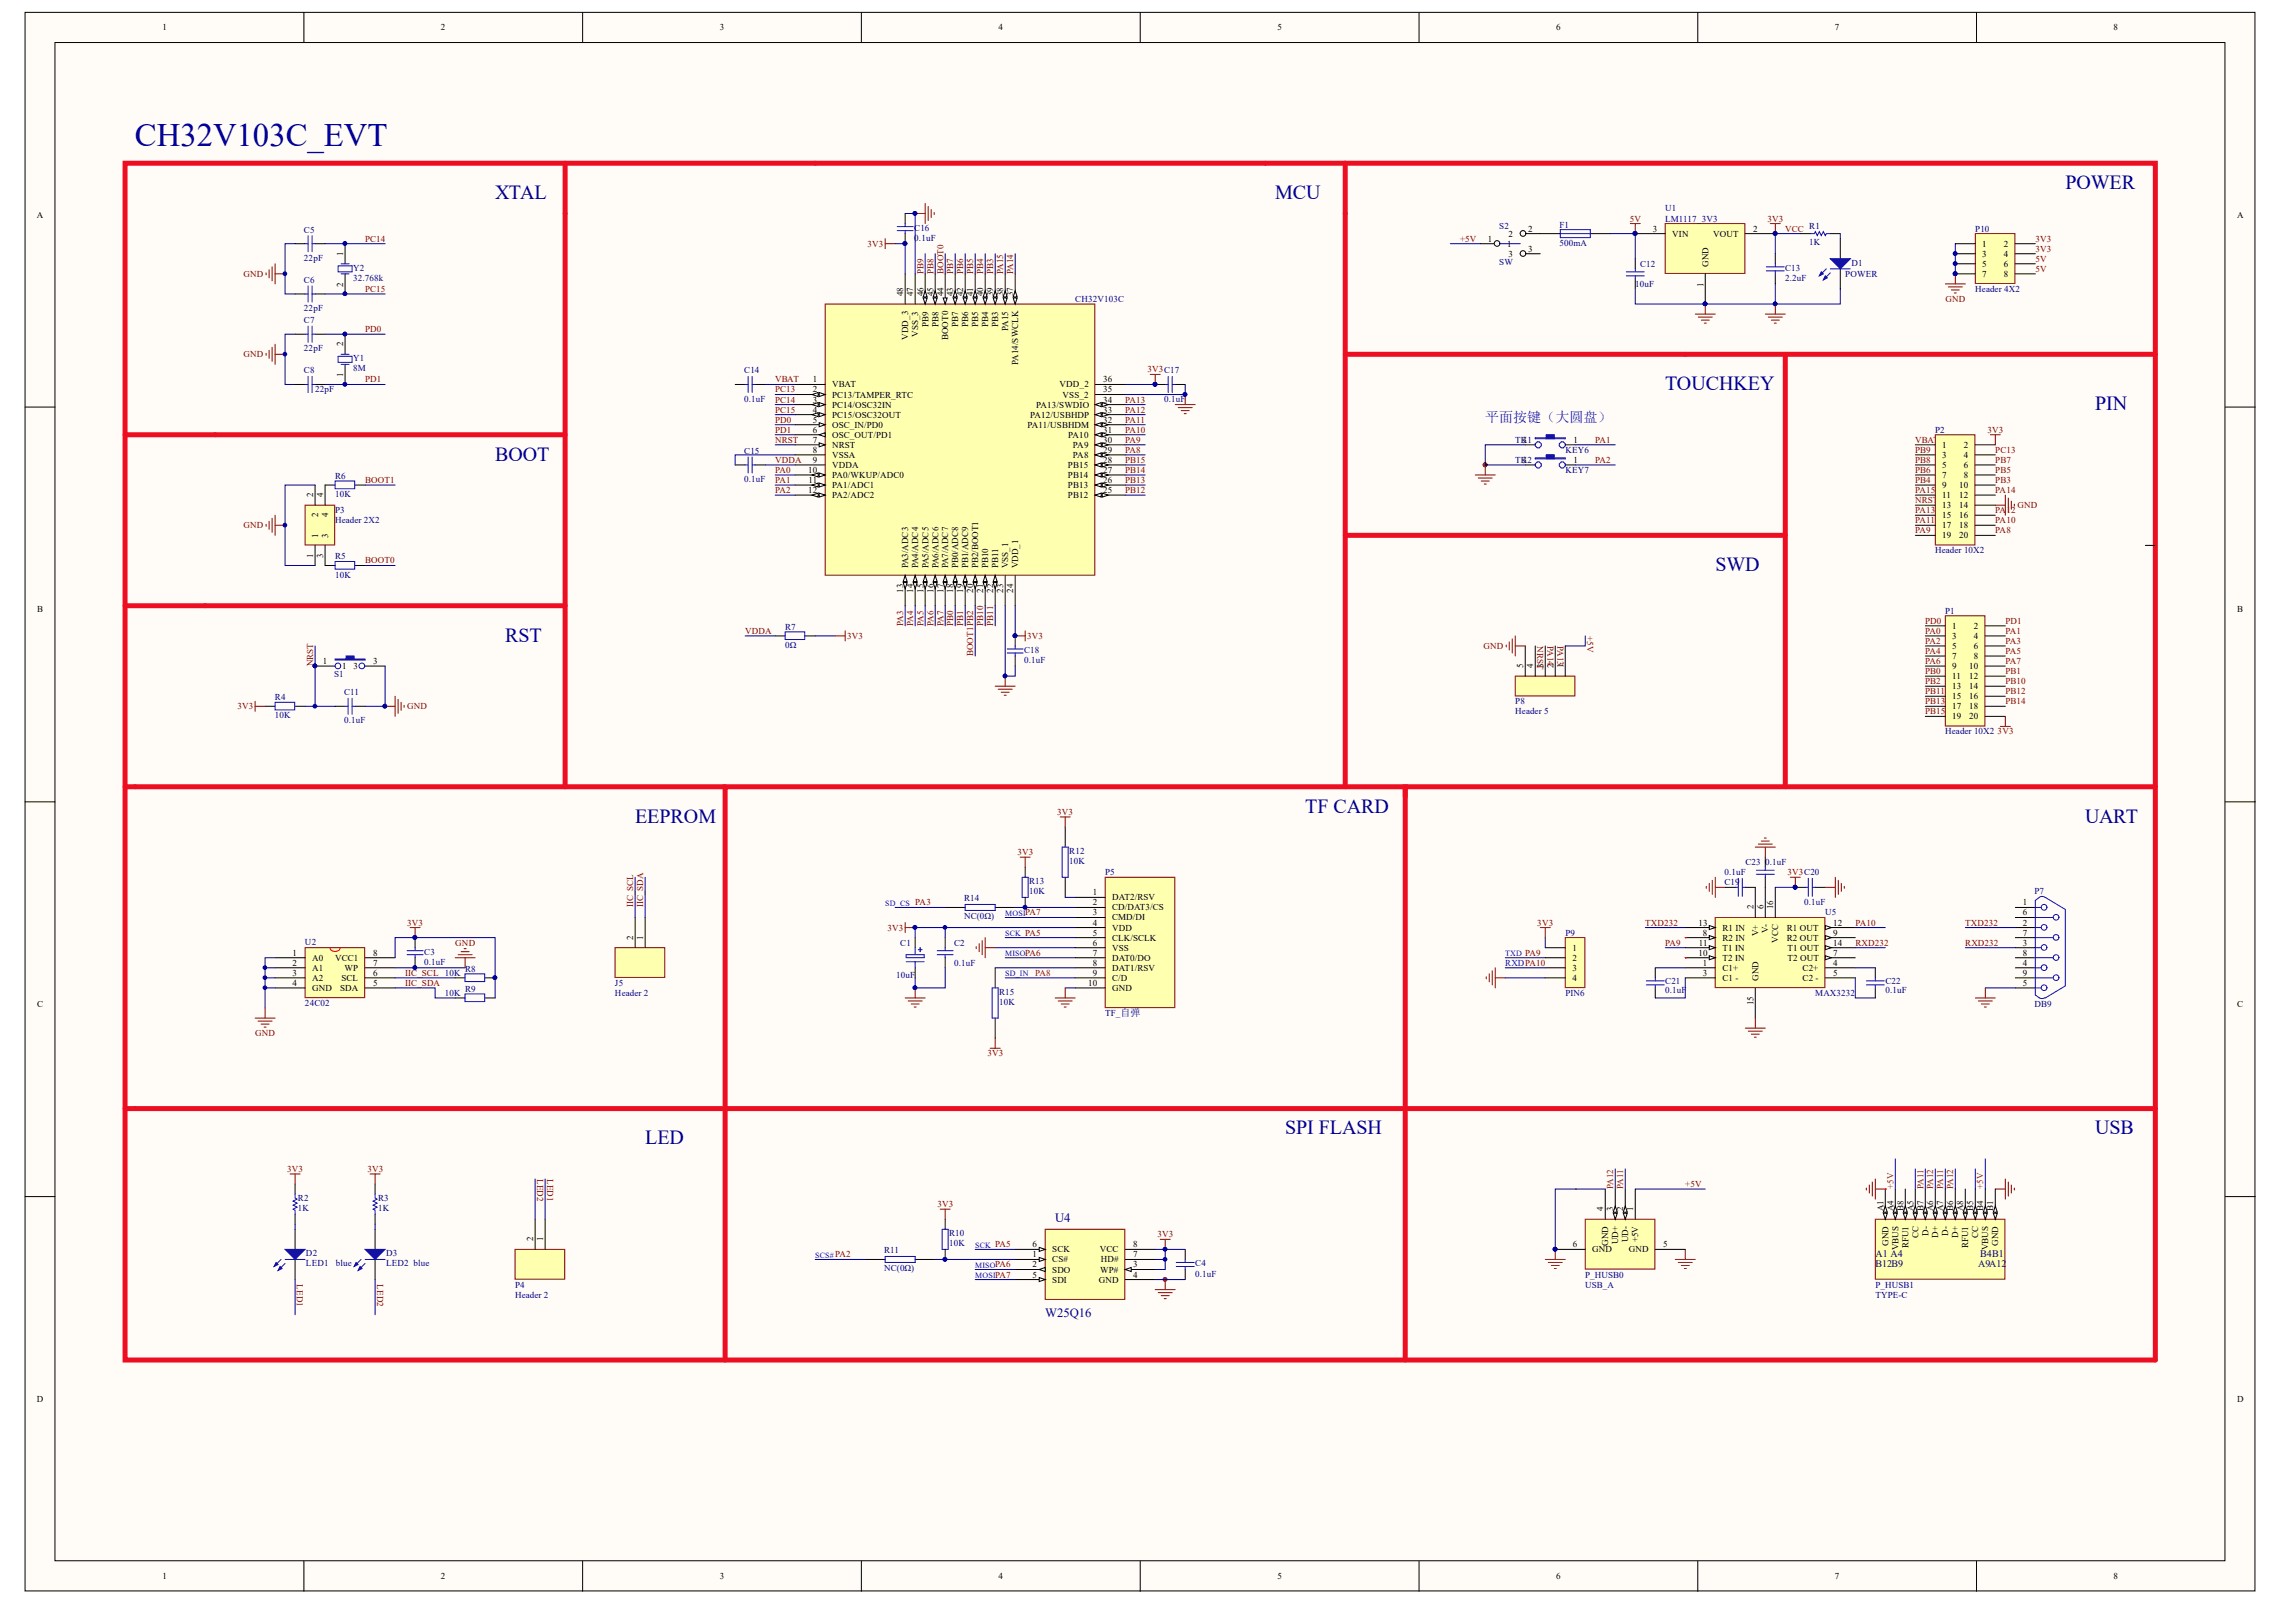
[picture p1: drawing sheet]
<svg xmlns="http://www.w3.org/2000/svg" width="289mm" height="202mm" viewBox="0 0 289 202" stroke-linecap="round" stroke-linejoin="round" font-family="sans-serif">
<defs><g id="words">
<text font-size="4.1" fill="#000080" x="17" y="18.4">CH32V103C_EVT</text>
<g font-size="2.5" fill="#000080">
<text x="260" y="23.8">POWER</text>
<text x="62.3" y="25.1">XTAL</text>
<text x="160.5" y="25.1">MCU</text>
<text x="209.6" y="49.1">TOUCHKEY</text>
<text x="263.8" y="51.7">PIN</text>
<text x="62.3" y="58">BOOT</text>
<text x="216" y="71.9">SWD</text>
<text x="63.6" y="80.8">RST</text>
<text x="79.9" y="103.5">EEPROM</text>
<text x="164.3" y="102.3">TF CARD</text>
<text x="262.5" y="103.5">UART</text>
<text x="161.8" y="142.8">SPI FLASH</text>
<text x="263.8" y="142.8">USB</text>
<text x="81.2" y="144.1">LED</text>
</g>
<text font-size="1.8" fill="#00f" x="187" y="53.1">平面按键（大圆盘）</text>
<g font-size="1.6" fill="#000080">
<text x="132.9" y="153.8">U4</text>
<text x="131.6" y="165.8">W25Q16</text>
</g>
<g font-size="1.3" fill="#000080">
<text x="236.1" y="159.5">B12B9</text>
<text x="236.1" y="158.3">A1 A4</text>
<text x="249.1" y="159.5">A9A12</text>
<text x="249.3" y="158.3">B4B1</text>
</g>
<g font-size="1.1">
<text x="20.4" y="3.8">1</text>
<text x="55.5" y="3.8">2</text>
<text x="90.6" y="3.8">3</text>
<text x="125.7" y="3.8">4</text>
<text x="160.8" y="3.8">5</text>
<text x="195.9" y="3.8">6</text>
<text x="231" y="3.8">7</text>
<text x="266.1" y="3.8">8</text>
<text x="4.6" y="27.4">A</text>
<text x="189.9" y="29.8">2</text>
<text x="192.4" y="29.2">2</text>
<text x="208.1" y="29.2">3</text>
<text x="210.5" y="29.8">VIN</text>
<text x="215.7" y="29.8">VOUT</text>
<text x="220.7" y="29.2">2</text>
<text x="281.6" y="27.4">A</text>
<text x="43.2" y="32.2" transform="rotate(-90 43.2 32.2)">1</text>
<text x="187.3" y="30.4">1</text>
<text x="189.8" y="31.1">1</text>
<text x="189.9" y="32.3">3</text>
<text x="192.4" y="31.7">3</text>
<text x="215.1" y="33.6" transform="rotate(-90 215.1 33.6)">GND</text>
<text x="249.6" y="31.1">1</text>
<text x="249.6" y="32.3">3</text>
<text x="249.6" y="33.6">5</text>
<text x="249.6" y="34.8">7</text>
<text x="252.2" y="31.1">2</text>
<text x="252.2" y="32.3">4</text>
<text x="252.2" y="33.6">6</text>
<text x="252.2" y="34.8">8</text>
<text x="43.2" y="36.1" transform="rotate(-90 43.2 36.1)">2</text>
<text x="113.7" y="37.2" transform="rotate(-90 113.7 37.2)">48</text>
<text x="115" y="37.2" transform="rotate(-90 115 37.2)">47</text>
<text x="116.2" y="37.2" transform="rotate(-90 116.2 37.2)">46</text>
<text x="116.9" y="41.1" transform="rotate(-90 116.9 41.1)">PB9</text>
<text x="117.5" y="37.2" transform="rotate(-90 117.5 37.2)">45</text>
<text x="118.1" y="41.1" transform="rotate(-90 118.1 41.1)">PB8</text>
<text x="118.8" y="37.2" transform="rotate(-90 118.8 37.2)">44</text>
<text x="120" y="37.2" transform="rotate(-90 120 37.2)">43</text>
<text x="120.6" y="41.1" transform="rotate(-90 120.6 41.1)">PB7</text>
<text x="121.2" y="37.2" transform="rotate(-90 121.2 37.2)">42</text>
<text x="121.9" y="41.1" transform="rotate(-90 121.9 41.1)">PB6</text>
<text x="122.5" y="37.2" transform="rotate(-90 122.5 37.2)">41</text>
<text x="123.1" y="41.1" transform="rotate(-90 123.1 41.1)">PB5</text>
<text x="123.8" y="37.2" transform="rotate(-90 123.8 37.2)">40</text>
<text x="124.4" y="41.1" transform="rotate(-90 124.4 41.1)">PB4</text>
<text x="125" y="37.2" transform="rotate(-90 125 37.2)">39</text>
<text x="125.7" y="41.1" transform="rotate(-90 125.7 41.1)">PB3</text>
<text x="126.3" y="37.2" transform="rotate(-90 126.3 37.2)">38</text>
<text x="126.9" y="41.6" transform="rotate(-90 126.9 41.6)">PA15</text>
<text x="127.6" y="37.2" transform="rotate(-90 127.6 37.2)">37</text>
<text x="214.4" y="36.1" transform="rotate(-90 214.4 36.1)">1</text>
<text x="43.2" y="47.5" transform="rotate(-90 43.2 47.5)">1</text>
<text x="43.2" y="43.6" transform="rotate(-90 43.2 43.6)">2</text>
<text x="114.3" y="42.8" transform="rotate(-90 114.3 42.8)">VDD_3</text>
<text x="115.6" y="42.4" transform="rotate(-90 115.6 42.4)">VSS_3</text>
<text x="119.4" y="42.8" transform="rotate(-90 119.4 42.8)">BOOT0</text>
<text x="128.2" y="45.9" transform="rotate(-90 128.2 45.9)">PA14/SWCLK</text>
<text x="102.3" y="48.1">1</text>
<text x="102.3" y="49.4">2</text>
<text x="102.3" y="50.7">3</text>
<text x="102.3" y="52">4</text>
<text x="102.3" y="53.2">5</text>
<text x="104.8" y="48.8">VBAT</text>
<text x="104.8" y="50.1">PC13/TAMPER_RTC</text>
<text x="104.8" y="51.3">PC14/OSC32IN</text>
<text x="104.8" y="52.6">PC15/OSC32OUT</text>
<text x="104.8" y="53.8">OSC_IN/PD0</text>
<text x="129.4" y="53.8">PA11/USBHDM</text>
<text x="129.7" y="52.6">PA12/USBHDP</text>
<text x="130.5" y="51.3">PA13/SWDIO</text>
<text x="133.4" y="48.8">VDD_2</text>
<text x="133.8" y="50.1">VSS_2</text>
<text x="138.9" y="53.2">32</text>
<text x="138.9" y="52">33</text>
<text x="138.9" y="50.7">34</text>
<text x="138.9" y="49.4">35</text>
<text x="138.9" y="48.1">36</text>
<text x="101.7" y="59.5">10</text>
<text x="102.3" y="54.5">6</text>
<text x="102.3" y="55.7">7</text>
<text x="102.3" y="57">8</text>
<text x="102.3" y="58.3">9</text>
<text x="104.8" y="55.1">OSC_OUT/PD1</text>
<text x="104.8" y="56.4">NRST</text>
<text x="104.8" y="57.6">VSSA</text>
<text x="104.8" y="58.9">VDDA</text>
<text x="134.5" y="58.9">PB15</text>
<text x="134.5" y="55.1">PA10</text>
<text x="135.1" y="57.6">PA8</text>
<text x="135.1" y="56.4">PA9</text>
<text x="138.9" y="59.5">27</text>
<text x="138.9" y="58.3">28</text>
<text x="138.9" y="57">29</text>
<text x="138.9" y="55.7">30</text>
<text x="138.9" y="54.5">31</text>
<text x="191.7" y="55.7">3</text>
<text x="191.7" y="58.3">3</text>
<text x="198.1" y="55.7">1</text>
<text x="198.1" y="58.3">1</text>
<text x="244.5" y="56.4">1</text>
<text x="244.5" y="57.6">3</text>
<text x="244.5" y="58.9">5</text>
<text x="247.2" y="56.4">2</text>
<text x="247.2" y="57.6">4</text>
<text x="247.2" y="58.9">6</text>
<text x="39.4" y="62.6" transform="rotate(-90 39.4 62.6)">2</text>
<text x="40" y="65" transform="rotate(-90 40 65)">2</text>
<text x="40.7" y="62.6" transform="rotate(-90 40.7 62.6)">4</text>
<text x="41.3" y="65" transform="rotate(-90 41.3 65)">4</text>
<text x="101.7" y="62.1">12</text>
<text x="101.8" y="60.8">11</text>
<text x="104.8" y="60.2">PA0/WKUP/ADC0</text>
<text x="104.8" y="61.5">PA1/ADC1</text>
<text x="104.8" y="62.7">PA2/ADC2</text>
<text x="134.5" y="62.7">PB12</text>
<text x="134.5" y="61.5">PB13</text>
<text x="134.5" y="60.2">PB14</text>
<text x="138.9" y="62.1">25</text>
<text x="138.9" y="60.8">26</text>
<text x="244.5" y="60.2">7</text>
<text x="244.5" y="61.5">9</text>
<text x="244.5" y="62.7">11</text>
<text x="244.5" y="64">13</text>
<text x="244.5" y="65.2">15</text>
<text x="246.7" y="61.5">10</text>
<text x="246.7" y="62.7">12</text>
<text x="246.7" y="64">14</text>
<text x="246.7" y="65.2">16</text>
<text x="247.2" y="60.2">8</text>
<text x="39.4" y="70.2" transform="rotate(-90 39.4 70.2)">1</text>
<text x="40" y="67.8" transform="rotate(-90 40 67.8)">1</text>
<text x="40.7" y="70.2" transform="rotate(-90 40.7 70.2)">3</text>
<text x="41.3" y="67.8" transform="rotate(-90 41.3 67.8)">3</text>
<text x="114.3" y="71.5" transform="rotate(-90 114.3 71.5)">PA3/ADC3</text>
<text x="115.6" y="71.5" transform="rotate(-90 115.6 71.5)">PA4/ADC4</text>
<text x="116.9" y="71.5" transform="rotate(-90 116.9 71.5)">PA5/ADC5</text>
<text x="118.1" y="71.5" transform="rotate(-90 118.1 71.5)">PA6/ADC6</text>
<text x="119.4" y="71.5" transform="rotate(-90 119.4 71.5)">PA7/ADC7</text>
<text x="120.6" y="71.5" transform="rotate(-90 120.6 71.5)">PB0/ADC8</text>
<text x="121.9" y="71.5" transform="rotate(-90 121.9 71.5)">PB1/ADC9</text>
<text x="123.1" y="71.5" transform="rotate(-90 123.1 71.5)">PB2/BOOT1</text>
<text x="124.4" y="71.5" transform="rotate(-90 124.4 71.5)">PB10</text>
<text x="125.7" y="71.5" transform="rotate(-90 125.7 71.5)">PB11</text>
<text x="126.9" y="71.5" transform="rotate(-90 126.9 71.5)">VSS_1</text>
<text x="128.2" y="71.5" transform="rotate(-90 128.2 71.5)">VDD_1</text>
<text x="244.5" y="66.5">17</text>
<text x="244.5" y="67.8">19</text>
<text x="246.7" y="66.5">18</text>
<text x="246.7" y="67.8">20</text>
<text x="4.7" y="77.1">B</text>
<text x="113.7" y="74.6" transform="rotate(-90 113.7 74.6)">13</text>
<text x="115" y="74.6" transform="rotate(-90 115 74.6)">14</text>
<text x="116.2" y="74.6" transform="rotate(-90 116.2 74.6)">15</text>
<text x="117.5" y="74.6" transform="rotate(-90 117.5 74.6)">16</text>
<text x="118.8" y="74.6" transform="rotate(-90 118.8 74.6)">17</text>
<text x="120" y="74.6" transform="rotate(-90 120 74.6)">18</text>
<text x="121.2" y="74.6" transform="rotate(-90 121.2 74.6)">19</text>
<text x="122.5" y="74.6" transform="rotate(-90 122.5 74.6)">20</text>
<text x="123.8" y="74.6" transform="rotate(-90 123.8 74.6)">21</text>
<text x="125" y="74.6" transform="rotate(-90 125 74.6)">22</text>
<text x="126.3" y="74.6" transform="rotate(-90 126.3 74.6)">23</text>
<text x="127.6" y="74.6" transform="rotate(-90 127.6 74.6)">24</text>
<text x="281.6" y="77.1">B</text>
<text x="40.6" y="83.6">1</text>
<text x="47" y="83.6">3</text>
<text x="245.8" y="79.2">1</text>
<text x="245.8" y="80.4">3</text>
<text x="245.8" y="81.7">5</text>
<text x="245.8" y="82.9">7</text>
<text x="248.5" y="79.2">2</text>
<text x="248.5" y="80.4">4</text>
<text x="248.5" y="81.7">6</text>
<text x="248.5" y="82.9">8</text>
<text x="43.1" y="84.2">1</text>
<text x="44.5" y="84.2">3</text>
<text x="191.8" y="84.1" transform="rotate(-90 191.8 84.1)">5</text>
<text x="193" y="84.1" transform="rotate(-90 193 84.1)">4</text>
<text x="194.3" y="84.1" transform="rotate(-90 194.3 84.1)">3</text>
<text x="195.6" y="84.1" transform="rotate(-90 195.6 84.1)">2</text>
<text x="196.8" y="84.1" transform="rotate(-90 196.8 84.1)">1</text>
<text x="245.8" y="84.2">9</text>
<text x="245.8" y="85.5">11</text>
<text x="245.8" y="86.8">13</text>
<text x="245.8" y="88">15</text>
<text x="245.8" y="89.3">17</text>
<text x="247.9" y="84.2">10</text>
<text x="247.9" y="85.5">12</text>
<text x="247.9" y="86.8">14</text>
<text x="247.9" y="88">16</text>
<text x="247.9" y="89.3">18</text>
<text x="245.8" y="90.5">19</text>
<text x="247.9" y="90.5">20</text>
<text x="137.6" y="112.7">1</text>
<text x="137.6" y="114">2</text>
<text x="140" y="113.3">DAT2/RSV</text>
<text x="254.6" y="114">1</text>
<text x="79.7" y="118.3" transform="rotate(-90 79.7 118.3)">2</text>
<text x="81" y="118.3" transform="rotate(-90 81 118.3)">1</text>
<text x="137.6" y="115.2">3</text>
<text x="137.6" y="116.5">4</text>
<text x="137.6" y="117.8">5</text>
<text x="137.6" y="119">6</text>
<text x="140" y="114.6">CD/DAT3/CS</text>
<text x="140" y="115.8">CMD/DI</text>
<text x="140" y="117.2">VDD</text>
<text x="140" y="118.4">CLK/SCLK</text>
<text x="140" y="119.7">VSS</text>
<text x="198" y="119.7">1</text>
<text x="213.8" y="116.5">13</text>
<text x="213.9" y="119">11</text>
<text x="214.4" y="117.8">8</text>
<text x="216.8" y="117.2">R1 IN</text>
<text x="216.8" y="118.4">R2 IN</text>
<text x="216.8" y="119.7">T1 IN</text>
<text x="220.7" y="114.5" transform="rotate(-90 220.7 114.5)">2</text>
<text x="221.4" y="117.8" transform="rotate(-90 221.4 117.8)">V+</text>
<text x="222" y="114.5" transform="rotate(-90 222 114.5)">6</text>
<text x="222.6" y="117.4" transform="rotate(-90 222.6 117.4)">V-</text>
<text x="223.2" y="114.5" transform="rotate(-90 223.2 114.5)">16</text>
<text x="223.9" y="118.7" transform="rotate(-90 223.9 118.7)">VCC</text>
<text x="225" y="117.2">R1 OUT</text>
<text x="225" y="118.4">R2 OUT</text>
<text x="225" y="119.7">T1 OUT</text>
<text x="230.8" y="116.5">12</text>
<text x="230.8" y="117.8">9</text>
<text x="230.8" y="119">14</text>
<text x="254.6" y="115.2">6</text>
<text x="254.6" y="116.5">2</text>
<text x="254.6" y="117.8">7</text>
<text x="254.6" y="119">3</text>
<text x="36.8" y="124.1">4</text>
<text x="36.8" y="122.8">3</text>
<text x="36.8" y="121.6">2</text>
<text x="36.8" y="120.3">1</text>
<text x="39.3" y="124.7">GND</text>
<text x="39.3" y="123.5">A2</text>
<text x="39.3" y="122.2">A1</text>
<text x="39.3" y="120.9">A0</text>
<text x="42.2" y="120.9">VCC1</text>
<text x="42.8" y="124.7">SDA</text>
<text x="43" y="123.5">SCL</text>
<text x="43.4" y="122.2">WP</text>
<text x="47" y="120.3">8</text>
<text x="47" y="121.6">7</text>
<text x="47" y="122.8">6</text>
<text x="47" y="124.1">5</text>
<text x="137" y="124.1">10</text>
<text x="137.6" y="120.3">7</text>
<text x="137.6" y="121.6">8</text>
<text x="137.6" y="122.8">9</text>
<text x="140" y="120.9">DAT0/DO</text>
<text x="140" y="122.2">DAT1/RSV</text>
<text x="140" y="123.5">C/D</text>
<text x="140" y="124.7">GND</text>
<text x="198" y="120.9">2</text>
<text x="198" y="122.2">3</text>
<text x="198" y="123.5">4</text>
<text x="213.8" y="120.3">10</text>
<text x="214.4" y="121.6">1</text>
<text x="214.4" y="122.8">3</text>
<text x="216.8" y="120.9">T2 IN</text>
<text x="216.8" y="122.2">C1+</text>
<text x="216.8" y="123.5">C1 -</text>
<text x="221.4" y="123.5" transform="rotate(-90 221.4 123.5)">GND</text>
<text x="225" y="120.9">T2 OUT</text>
<text x="226.9" y="122.2">C2+</text>
<text x="226.9" y="123.5">C2 -</text>
<text x="230.8" y="120.3">7</text>
<text x="230.8" y="121.6">4</text>
<text x="230.8" y="122.8">5</text>
<text x="254.6" y="120.3">8</text>
<text x="254.6" y="121.6">4</text>
<text x="254.6" y="122.8">9</text>
<text x="254.6" y="124.1">5</text>
<text x="4.7" y="126.8">C</text>
<text x="220.7" y="126.5" transform="rotate(-90 220.7 126.5)">15</text>
<text x="281.6" y="126.8">C</text>
<text x="201.8" y="152.5" transform="rotate(-90 201.8 152.5)">4</text>
<text x="203.1" y="152.5" transform="rotate(-90 203.1 152.5)">3</text>
<text x="204.3" y="152.5" transform="rotate(-90 204.3 152.5)">2</text>
<text x="205.6" y="152.5" transform="rotate(-90 205.6 152.5)">1</text>
<text x="237.1" y="152.5" transform="rotate(-90 237.1 152.5)">A1</text>
<text x="238.4" y="152.5" transform="rotate(-90 238.4 152.5)">A4</text>
<text x="239.6" y="152.5" transform="rotate(-90 239.6 152.5)">B8</text>
<text x="240.9" y="152.5" transform="rotate(-90 240.9 152.5)">A5</text>
<text x="241.5" y="155.9" transform="rotate(-90 241.5 155.9)">CC</text>
<text x="242.2" y="152.5" transform="rotate(-90 242.2 152.5)">B7</text>
<text x="242.8" y="155.5" transform="rotate(-90 242.8 155.5)">D-</text>
<text x="243.4" y="152.5" transform="rotate(-90 243.4 152.5)">A6</text>
<text x="244" y="155.8" transform="rotate(-90 244 155.8)">D+</text>
<text x="244.6" y="152.5" transform="rotate(-90 244.6 152.5)">A7</text>
<text x="245.3" y="155.5" transform="rotate(-90 245.3 155.5)">D-</text>
<text x="245.9" y="152.5" transform="rotate(-90 245.9 152.5)">B6</text>
<text x="246.5" y="155.8" transform="rotate(-90 246.5 155.8)">D+</text>
<text x="247.2" y="152.5" transform="rotate(-90 247.2 152.5)">A8</text>
<text x="248.4" y="152.5" transform="rotate(-90 248.4 152.5)">B5</text>
<text x="249.1" y="155.9" transform="rotate(-90 249.1 155.9)">CC</text>
<text x="249.7" y="152.5" transform="rotate(-90 249.7 152.5)">B4</text>
<text x="250.9" y="152.5" transform="rotate(-90 250.9 152.5)">B1</text>
<text x="67.1" y="156.2" transform="rotate(-90 67.1 156.2)">2</text>
<text x="68.4" y="156.2" transform="rotate(-90 68.4 156.2)">1</text>
<text x="130" y="157">6</text>
<text x="130" y="159.5">2</text>
<text x="130" y="160.8">5</text>
<text x="130" y="158.3">1</text>
<text x="132.5" y="157.6">SCK</text>
<text x="132.5" y="160.2">SDO</text>
<text x="132.5" y="161.5">SDI</text>
<text x="132.5" y="158.9">CS#</text>
<text x="138.3" y="161.5">GND</text>
<text x="138.4" y="157.6">VCC</text>
<text x="138.5" y="160.2">WP#</text>
<text x="138.6" y="158.9">HD#</text>
<text x="142.7" y="157">8</text>
<text x="142.7" y="158.3">7</text>
<text x="142.7" y="160.8">4</text>
<text x="142.7" y="159.5">3</text>
<text x="198" y="157">6</text>
<text x="200.4" y="157.6">GND</text>
<text x="202.5" y="156.8" transform="rotate(-90 202.5 156.8)">GND</text>
<text x="203.7" y="156.6" transform="rotate(-90 203.7 156.6)">UD+</text>
<text x="205" y="156.4" transform="rotate(-90 205 156.4)">UD-</text>
<text x="205.1" y="157.6">GND</text>
<text x="206.2" y="156.4" transform="rotate(-90 206.2 156.4)">+5V</text>
<text x="209.4" y="157">5</text>
<text x="237.7" y="156.8" transform="rotate(-90 237.7 156.8)">GND</text>
<text x="239" y="157.4" transform="rotate(-90 239 157.4)">VBUS</text>
<text x="240.3" y="157.1" transform="rotate(-90 240.3 157.1)">RFU1</text>
<text x="247.8" y="157.1" transform="rotate(-90 247.8 157.1)">RFU1</text>
<text x="250.3" y="157.4" transform="rotate(-90 250.3 157.4)">VBUS</text>
<text x="251.6" y="156.8" transform="rotate(-90 251.6 156.8)">GND</text>
<text x="4.6" y="176.5">D</text>
<text x="281.6" y="176.5">D</text>
<text x="20.4" y="198.8">1</text>
<text x="55.5" y="198.8">2</text>
<text x="90.6" y="198.8">3</text>
<text x="125.7" y="198.8">4</text>
<text x="160.8" y="198.8">5</text>
<text x="195.9" y="198.8">6</text>
<text x="231" y="198.8">7</text>
<text x="266.1" y="198.8">8</text>
</g>
<g font-size="1.1" fill="#000080">
<text x="38.3" y="29.3">C5</text>
<text x="115.1" y="29">C16</text>
<text x="188.7" y="28.8">S2</text>
<text x="196.3" y="28.7">F1</text>
<text x="209.6" y="26.6">U1</text>
<text x="209.6" y="27.9">LM1117_3V3</text>
<text x="227.8" y="28.8">R1</text>
<text x="248.7" y="29.2">P10</text>
<text x="38.3" y="35.6">C6</text>
<text x="38.3" y="32.8">22pF</text>
<text x="44.5" y="34.1">Y2</text>
<text x="44.5" y="35.4">32.768k</text>
<text x="115.1" y="30.3">0.1uF</text>
<text x="188.7" y="33.3">SW</text>
<text x="196.3" y="30.9">500mA</text>
<text x="206.5" y="33.6">C12</text>
<text x="224.7" y="34.1">C13</text>
<text x="224.7" y="35.4">2.2uF</text>
<text x="227.8" y="30.8">1K</text>
<text x="232.3" y="34.8">POWER</text>
<text x="233.1" y="33.5">D1</text>
<text x="38.3" y="39.2">22pF</text>
<text x="38.3" y="40.7">C7</text>
<text x="135.4" y="38">CH32V103C</text>
<text x="205.9" y="36.1">10uF</text>
<text x="248.7" y="36.7">Header 4X2</text>
<text x="38.3" y="44.2">22pF</text>
<text x="38.3" y="47">C8</text>
<text x="44.5" y="45.5">Y1</text>
<text x="44.5" y="46.7">8M</text>
<text x="93.7" y="47">C14</text>
<text x="39.7" y="49.4">22pF</text>
<text x="93.7" y="50.6">0.1uF</text>
<text x="146.6" y="50.6">0.1uF</text>
<text x="93.7" y="57.1">C15</text>
<text x="190.8" y="55.7">TK1</text>
<text x="190.8" y="58.3">TK2</text>
<text x="197.1" y="57">KEY6</text>
<text x="197.1" y="59.5">KEY7</text>
<text x="243.6" y="54.5">P2</text>
<text x="42.2" y="64.6">P3</text>
<text x="42.2" y="65.9">Header 2X2</text>
<text x="42.2" y="60.3">R6</text>
<text x="42.2" y="62.6">10K</text>
<text x="93.7" y="60.7">0.1uF</text>
<text x="42.2" y="70.4">R5</text>
<text x="243.6" y="69.7">Header 10X2</text>
<text x="42.2" y="72.7">10K</text>
<text x="244.9" y="77.3">P1</text>
<text x="98.8" y="79.3">R7</text>
<text x="98.8" y="81.5">0Ω</text>
<text x="128.9" y="82.2">C18</text>
<text x="128.9" y="83.5">0.1uF</text>
<text x="34.6" y="88.1">R4</text>
<text x="42.1" y="85.2">S1</text>
<text x="43.3" y="87.5">C11</text>
<text x="190.8" y="88.7">P8</text>
<text x="190.8" y="89.9">Header 5</text>
<text x="34.6" y="90.4">10K</text>
<text x="43.3" y="91">0.1uF</text>
<text x="244.9" y="92.4">Header 10X2</text>
<text x="134.6" y="107.5">R12</text>
<text x="121.4" y="113.5">R14</text>
<text x="129.6" y="111.3">R13</text>
<text x="129.6" y="112.6">10K</text>
<text x="134.6" y="108.8">10K</text>
<text x="139.1" y="110.2">P5</text>
<text x="217.1" y="111.4">C19</text>
<text x="217.1" y="110.2">0.1uF</text>
<text x="219.7" y="108.9">C23</text>
<text x="222.2" y="108.9">0.1uF</text>
<text x="227.1" y="114">0.1uF</text>
<text x="256.1" y="112.6">P7</text>
<text x="38.4" y="118.9">U2</text>
<text x="113.3" y="119">C1</text>
<text x="120.1" y="119">C2</text>
<text x="121.4" y="115.7">NC(0Ω)</text>
<text x="197.1" y="117.8">P9</text>
<text x="229.8" y="115.2">U5</text>
<text x="53.4" y="120.2">C3</text>
<text x="53.4" y="121.4">0.1uF</text>
<text x="56" y="122.8">10K</text>
<text x="56" y="125.3">10K</text>
<text x="58.5" y="122.3">R8</text>
<text x="58.5" y="124.8">R9</text>
<text x="77.4" y="124.1">J5</text>
<text x="77.4" y="125.3">Header 2</text>
<text x="112.8" y="123.1">10uF</text>
<text x="120.1" y="121.6">0.1uF</text>
<text x="125.8" y="125.2">R15</text>
<text x="197.1" y="125.3">PIN6</text>
<text x="209.6" y="123.8">C21</text>
<text x="209.6" y="125">0.1uF</text>
<text x="228.5" y="125.3">MAX3232</text>
<text x="237.4" y="123.8">C22</text>
<text x="237.4" y="125">0.1uF</text>
<text x="38.4" y="126.6">24C02</text>
<text x="125.8" y="126.5">10K</text>
<text x="139.1" y="127.9">TF_自弹</text>
<text x="256.1" y="126.7">DB9</text>
<text x="37.5" y="152.5">1K</text>
<text x="37.5" y="151.2">R2</text>
<text x="47.6" y="152.5">1K</text>
<text x="47.6" y="151.2">R3</text>
<text x="119.5" y="155.6">R10</text>
<text x="38.5" y="158.1">D2</text>
<text x="38.5" y="159.4">LED1</text>
<text x="42.3" y="159.4">blue</text>
<text x="48.6" y="158.1">D3</text>
<text x="48.6" y="159.4">LED2 blue</text>
<text x="111.3" y="157.8">R11</text>
<text x="111.3" y="160">NC(0Ω)</text>
<text x="119.5" y="156.9">10K</text>
<text x="150.5" y="159.4">C4</text>
<text x="150.5" y="160.7">0.1uF</text>
<text x="199.6" y="160.8">P_HUSB0</text>
<text x="64.8" y="162.1">P4</text>
<text x="64.8" y="163.3">Header 2</text>
<text x="199.6" y="162.1">USB_A</text>
<text x="236.1" y="162.1">P_HUSB1</text>
<text x="236.1" y="163.3">TYPE-C</text>
</g>
<g font-size="1.1" fill="#800000">
<text x="205.2" y="27.9">5V</text>
<text x="222.5" y="27.9">3V3</text>
<text x="224.7" y="29.2">VCC</text>
<text x="30.7" y="34.8">GND</text>
<text x="46" y="30.4">PC14</text>
<text x="109.2" y="31.1">3V3</text>
<text x="116.2" y="34.5" transform="rotate(-90 116.2 34.5)">PB9</text>
<text x="117.5" y="34.5" transform="rotate(-90 117.5 34.5)">PB8</text>
<text x="118.8" y="34.5" transform="rotate(-90 118.8 34.5)">BOOT0</text>
<text x="120" y="34.5" transform="rotate(-90 120 34.5)">PB7</text>
<text x="121.2" y="34.5" transform="rotate(-90 121.2 34.5)">PB6</text>
<text x="122.5" y="34.5" transform="rotate(-90 122.5 34.5)">PB5</text>
<text x="123.8" y="34.5" transform="rotate(-90 123.8 34.5)">PB4</text>
<text x="125" y="34.5" transform="rotate(-90 125 34.5)">PB3</text>
<text x="126.3" y="34.5" transform="rotate(-90 126.3 34.5)">PA15</text>
<text x="127.6" y="34.5" transform="rotate(-90 127.6 34.5)">PA14</text>
<text x="183.8" y="30.4">+5V</text>
<text x="256.2" y="30.4">3V3</text>
<text x="256.2" y="31.7">3V3</text>
<text x="256.2" y="33">5V</text>
<text x="256.2" y="34.2">5V</text>
<text x="46" y="36.7">PC15</text>
<text x="46" y="41.8">PD0</text>
<text x="244.9" y="38">GND</text>
<text x="30.7" y="45">GND</text>
<text x="144.5" y="46.9">3V3C17</text>
<text x="46" y="48.1">PD1</text>
<text x="97.6" y="48.1">VBAT</text>
<text x="97.6" y="49.4">PC13</text>
<text x="97.6" y="50.7">PC14</text>
<text x="97.6" y="52">PC15</text>
<text x="97.6" y="53.2">PD0</text>
<text x="141.6" y="50.7">PA13</text>
<text x="141.6" y="52">PA12</text>
<text x="141.6" y="53.2">PA11</text>
<text x="97.6" y="54.5">PD1</text>
<text x="97.6" y="55.7">NRST</text>
<text x="97.6" y="59.5">PA0</text>
<text x="97.6" y="58.3">VDDA</text>
<text x="141.6" y="54.5">PA10</text>
<text x="141.6" y="55.7">PA9</text>
<text x="141.6" y="57">PA8</text>
<text x="141.6" y="58.3">PB15</text>
<text x="141.6" y="59.5">PB14</text>
<text x="200.8" y="58.3">PA2</text>
<text x="200.8" y="55.7">PA1</text>
<text x="241.1" y="59.5">PB6</text>
<text x="241.1" y="58.3">PB8</text>
<text x="241.1" y="57">PB9</text>
<text x="241.1" y="55.7">VBAT</text>
<text x="250.2" y="54.5">3V3</text>
<text x="251.2" y="59.5">PB5</text>
<text x="251.2" y="58.3">PB7</text>
<text x="251.2" y="57">PC13</text>
<text x="46" y="60.8">BOOT1</text>
<text x="97.6" y="60.8">PA1</text>
<text x="97.6" y="62.1">PA2</text>
<text x="141.6" y="60.8">PB13</text>
<text x="141.6" y="62.1">PB12</text>
<text x="241.1" y="65.9">PA11</text>
<text x="241.1" y="60.8">PB4</text>
<text x="241.1" y="64.6">PA13</text>
<text x="241.1" y="62.1">PA15</text>
<text x="241.1" y="63.3">NRST</text>
<text x="251.2" y="65.9">PA10</text>
<text x="251.2" y="64.6">PA</text>
<text x="251.2" y="60.8">PB3</text>
<text x="251.2" y="62.1">PA14</text>
<text x="252.6" y="64.6">12</text>
<text x="254" y="64">GND</text>
<text x="30.7" y="66.5">GND</text>
<text x="46" y="70.9">BOOT0</text>
<text x="241.1" y="67.1">PA9</text>
<text x="251.2" y="67.1">PA8</text>
<text x="39.4" y="83.8" transform="rotate(-90 39.4 83.8)">NRST</text>
<text x="93.8" y="79.8">VDDA</text>
<text x="106.7" y="80.4">3V3</text>
<text x="113.7" y="78.8" transform="rotate(-90 113.7 78.8)">PA3</text>
<text x="115" y="78.8" transform="rotate(-90 115 78.8)">PA4</text>
<text x="116.2" y="78.8" transform="rotate(-90 116.2 78.8)">PA5</text>
<text x="117.5" y="78.8" transform="rotate(-90 117.5 78.8)">PA6</text>
<text x="118.8" y="78.8" transform="rotate(-90 118.8 78.8)">PA7</text>
<text x="120" y="78.8" transform="rotate(-90 120 78.8)">PB0</text>
<text x="121.2" y="78.8" transform="rotate(-90 121.2 78.8)">PB1</text>
<text x="122.5" y="82.6" transform="rotate(-90 122.5 82.6)">BOOT1PB2</text>
<text x="123.8" y="78.8" transform="rotate(-90 123.8 78.8)">PB10</text>
<text x="125" y="78.8" transform="rotate(-90 125 78.8)">PB11</text>
<text x="129.3" y="80.4">3V3</text>
<text x="186.8" y="81.7">GND</text>
<text x="193.5" y="81.3" transform="rotate(90 193.5 81.3)">NRST</text>
<text x="194.8" y="81.3" transform="rotate(90 194.8 81.3)">PA14</text>
<text x="196.1" y="81.3" transform="rotate(90 196.1 81.3)">PA13</text>
<text x="199.8" y="80" transform="rotate(90 199.8 80)">+5V</text>
<text x="242.4" y="79.8">PA0</text>
<text x="242.4" y="81">PA2</text>
<text x="242.4" y="82.3">PA4</text>
<text x="242.4" y="83.6">PA6</text>
<text x="242.4" y="78.5">PD0</text>
<text x="252.5" y="79.8">PA1</text>
<text x="252.5" y="81">PA3</text>
<text x="252.5" y="82.3">PA5</text>
<text x="252.5" y="83.6">PA7</text>
<text x="252.5" y="78.5">PD1</text>
<text x="29.9" y="89.3">3V3</text>
<text x="51.3" y="89.3">GND</text>
<text x="242.4" y="84.9">PB0</text>
<text x="242.4" y="86.1">PB2</text>
<text x="242.4" y="87.4">PB11</text>
<text x="242.4" y="88.7">PB13</text>
<text x="242.4" y="89.9">PB15</text>
<text x="252.5" y="84.9">PB1</text>
<text x="252.5" y="86.1">PB10</text>
<text x="252.5" y="87.4">PB12</text>
<text x="252.5" y="88.7">PB14</text>
<text x="251.5" y="92.4">3V3</text>
<text x="128.1" y="107.7">3V3</text>
<text x="133.1" y="102.6">3V3</text>
<text x="225" y="110.2">3V3C20</text>
<text x="51.3" y="116.5">3V3</text>
<text x="57.3" y="119">GND</text>
<text x="79.7" y="114.2" transform="rotate(-90 79.7 114.2)">IIC_SCL</text>
<text x="81" y="114.2" transform="rotate(-90 81 114.2)">IIC_SDA</text>
<text x="111.7" y="117.2">3V3</text>
<text x="193.5" y="116.5">3V3</text>
<text x="207.1" y="116.5">TXD232</text>
<text x="209.6" y="119">PA9</text>
<text x="233.6" y="119">RXD232</text>
<text x="233.6" y="116.5">PA10</text>
<text x="247.4" y="116.5">TXD232</text>
<text x="247.4" y="119">RXD232</text>
<text x="51" y="124.1">IIC_SDA</text>
<text x="51" y="122.8">IIC_SCL</text>
<text x="32.1" y="130.4">GND</text>
<text x="124.3" y="133">3V3</text>
<text x="36.2" y="147.5">3V3</text>
<text x="46.3" y="147.5">3V3</text>
<text x="67.6" y="148.4" transform="rotate(90 67.6 148.4)">LED2</text>
<text x="68.9" y="148.4" transform="rotate(90 68.9 148.4)">LED1</text>
<text x="212.2" y="149.4">+5V</text>
<text x="118" y="152">3V3</text>
<text x="145.7" y="155.7">3V3</text>
<text x="37.4" y="161.7" transform="rotate(90 37.4 161.7)">LED1</text>
<text x="47.5" y="161.7" transform="rotate(90 47.5 161.7)">LED2</text>
</g>
<g font-size="1.1" fill="#781915">
<text x="130.3" y="122.8">PA8</text>
<text x="203.1" y="149.6" transform="rotate(-90 203.1 149.6)">PA12</text>
<text x="204.3" y="149.6" transform="rotate(-90 204.3 149.6)">PA11</text>
<text x="238.4" y="149.6" transform="rotate(-90 238.4 149.6)">+5V</text>
<text x="242.2" y="149.6" transform="rotate(-90 242.2 149.6)">PA11</text>
<text x="243.4" y="149.6" transform="rotate(-90 243.4 149.6)">PA12</text>
<text x="244.6" y="149.6" transform="rotate(-90 244.6 149.6)">PA11</text>
<text x="245.9" y="149.6" transform="rotate(-90 245.9 149.6)">PA12</text>
<text x="249.7" y="149.6" transform="rotate(-90 249.7 149.6)">+5V</text>
</g>
<text font-size="1.1" fill="#00f" x="189.5" y="121.6">RXDPA10</text>
<g font-size="1" fill="#00f">
<text x="111.4" y="114">SD_CS PA3</text>
<text x="126.5" y="115.3">MOSIPA7</text>
<text x="126.5" y="117.8">SCK PA5</text>
<text x="126.5" y="120.3">MISOPA6</text>
<text x="189.5" y="120.3">TXD PA9</text>
<text x="102.6" y="158.3">SCS#PA2</text>
<text x="122.8" y="157">SCK PA5</text>
<text x="122.8" y="159.6">MISOPA6</text>
<text x="122.8" y="160.8">MOSIPA7</text>
</g>
<text font-size="1" fill="#0000bf" x="126.5" y="122.9">SD_IN</text>
</g></defs>
<g fill="#fffcf8" stroke="#000" stroke-width=".13">
<path d="M3.2 1.6h280.7v198.6h-280.7z"/>
<path d="M6.9 5.4h273.2v191h-273.2z"/>
</g>
<g fill="none" stroke="#000" stroke-width=".13">
<path d="M38.3 1.6v3.8M73.3 1.6v3.8M108.4 1.6v3.8M143.5 1.6v3.8M178.6 1.6v3.8M213.7 1.6v3.8M248.8 1.6v3.8M3.2 51.2h3.7M280.2 51.2h3.7M3.2 100.9h3.7M280.2 100.9h3.7M3.2 150.6h3.7"/>
<path d="M280.2 150.6h3.7M38.3 196.5v3.8M73.3 196.5v3.8M108.4 196.5v3.8M143.5 196.5v3.8M178.6 196.5v3.8M213.7 196.5v3.8M248.8 196.5v3.8"/>
</g>
<g fill="#000080" stroke="#000080" stroke-width=".13">
<circle cx="146.7" cy="161" r=".23"/>
<circle cx="187" cy="58.5" r=".23"/>
</g>
<path d="M38.4 63.6h3.7v5h-3.7z" fill="#ffffb0" stroke="#800000" stroke-width=".13"/>
<g fill="none" stroke="#000" stroke-width=".13">
<path d="M37.1 37h1.3M37.1 30.7h1.3M39.7 37h1.2M39.7 30.7h1.2M43.4 30.7v2.5M43.4 34.5v2.5M186.4 30.7h2.5M193.9 29.4h2.5M200.2 29.4h2.5M205.9 32.6v1.2M205.9 35.1v1.3M223.5 31.9v1.3"/>
<path d="M223.5 34.5v1.2M226.6 29.4h1.3M230.4 29.4h1.3M231.7 30v2.6M231.7 33.8v2.6M37.1 42.1h1.3M37.1 48.4h1.3M39.7 42.1h1.2M39.7 48.4h1.2M43.4 42.1v2.5M43.4 45.9v2.5M39.7 61.1v2.5"/>
<path d="M39.7 68.6v2.6M40.9 68.6v2.6h1.3M42.2 61.1h-1.3v2.5M44.7 71.2h1.3M44.7 61.1h1.3M33.4 88.9h1.2M37.1 88.9h1.3M39.7 83.8h2.5M42.2 88.9h1.2M44.7 88.9h1.3M46 83.8h2.5"/>
</g>
<g fill="none" stroke="#000080" stroke-width=".13">
<path d="M37.1 30.7h-1.2v6.3h1.2M40.9 37h7.6M40.9 30.7h7.6M205.9 36.4v1.9h25.8v-1.9M231.7 29.4v.6M37.1 42.1h-1.2v6.3h1.2M40.9 42.1h7.6M40.9 48.4h7.6M39.7 61.1h-3.8v10.1h3.8M46 71.2h3.7M46 61.1h3.7M38.4 88.9h3.8"/>
<path d="M39.7 81.3v7.6M48.5 83.8v5.1h-2.5"/>
</g>
<g fill="none" stroke="#800000" stroke-width=".13">
<path d="M33.5 34.3v.3M33.9 34v1M34.3 33.6v1.8M34.6 33.2v2.5M34.6 34.5h1.3M205.2 28.1h1.3M205.9 28.1v1.3M213.4 39.5h2.5M213.8 39.9h1.8M214.7 38.3v1.2M222.2 39.5h2.6M222.6 39.9h1.8"/>
<path d="M222.9 28.1h1.2M223.5 28.1v1.3M223.5 38.3v1.2M33.5 44.5v.2M33.9 44.1v1M34.3 43.7v1.8M34.6 43.3v2.6M34.6 44.6h1.3M214.2 40.3h1M214.6 40.7h.2M223 40.3h1M223.4 40.7h.2"/>
<path d="M33.5 66v.2M33.9 65.6v1M34.3 65.2v1.8M34.6 64.8v2.6M34.6 66.1h1.3M32.1 88.9h1.3M32.1 88.3v1.2M48.5 88.9h1.2M49.7 87.6v2.6M50.1 88v1.8M50.5 88.4v1M50.9 88.8v.2"/>
</g>
<g fill="#000080" stroke="#000080" stroke-width=".13">
<circle cx="35.9" cy="66.1" r=".23"/>
<circle cx="39.6" cy="83.8" r=".23"/>
<circle cx="39.6" cy="88.9" r=".23"/>
<circle cx="48.4" cy="88.9" r=".23"/>
<circle cx="43.4" cy="30.6" r=".23"/>
<circle cx="43.4" cy="37" r=".23"/>
<circle cx="35.9" cy="34.5" r=".23"/>
<circle cx="43.4" cy="48.4" r=".23"/>
<circle cx="43.4" cy="42" r=".23"/>
<circle cx="35.9" cy="44.6" r=".23"/>
<circle cx="205.8" cy="29.4" r=".23"/>
<circle cx="223.5" cy="29.4" r=".23"/>
<circle cx="214.7" cy="38.2" r=".23"/>
<circle cx="223.5" cy="38.2" r=".23"/>
</g>
<g fill="none" stroke="#00f" stroke-width=".13">
<path d="M38.4 37h.4M38.4 30.7h.4M38.8 29.7v2M38.8 36v2M39.3 29.7v2M39.3 36v2M39.3 37h.4M39.3 30.7h.4M42.6 33.5h1.7v.7h-1.7zM42.9 34.5h1M42.9 33.2h1M196.4 28.9h3.8v1h-3.8z"/>
<path d="M196.4 29.4h3.8M204.7 34.7h2.3M204.7 34.2h2.3M205.9 33.8v.4M205.9 34.7v.4M222.4 34.1h2.2M222.4 33.6h2.2M223.5 33.2v.4M223.5 34.1v.4M227.9 29.4h.5l.1-.2 .3 .5 .2-.5 .3 .5 .2-.5 .3 .5 .1-.3h.5M229.9 33.8l-.9 .9M230.4 34.3l-.9 .9"/>
<path d="M230.4 33.8h2.5M38.4 42.1h.4M38.4 48.4h.4M38.8 41.1v2M38.8 47.4v2M39.3 41.1v2M39.3 47.4v2M39.3 42.1h.4M39.3 48.4h.4M42.6 44.8h1.7v.8h-1.7zM42.9 44.6h1M42.9 45.9h1"/>
<path d="M42.2 70.7h2.5v.9h-2.5zM42.2 60.5h2.5v1h-2.5zM34.6 88.4h2.5v1h-2.5zM43.4 88.9h.4M43.8 87.9v2M44.3 87.9v2M44.3 88.9h.4"/>
<circle cx="42.5" cy="83.8" r=".36"/>
<circle cx="45.6" cy="83.8" r=".36"/>
</g>
<g fill="#00f" stroke="#00f" stroke-width=".13">
<path d="M230.4 32.6h2.5l-1.2 1.2z"/>
<path d="M229.8 34.7l.2 .3-.5 .2z"/>
<path d="M229.3 34.2l.2 .3-.5 .2z"/>
<path d="M42.2 83h1.4v-.4h1v.4h1.4v.1h-3.8z" fill-rule="evenodd"/>
</g>
<circle cx="188.5" cy="30.6" r=".35" fill="#fffcf8" stroke="#000" stroke-width=".13"/>
<path d="M191.4 29.4h2.5" fill="none" stroke="#000" stroke-width=".13"/>
<circle cx="191.7" cy="29.4" r=".36" fill="#fffcf8" stroke="#000" stroke-width=".13"/>
<path d="M191.4 31.9h2.5" fill="none" stroke="#000" stroke-width=".13"/>
<circle cx="191.7" cy="31.9" r=".36" fill="#fffcf8" stroke="#000" stroke-width=".13"/>
<path d="M188.9 30.7h2.5" fill="none" stroke="#00f" stroke-width=".13"/>
<path d="M182.6 30.7h3.8M223.5 35.7v2.6" fill="none" stroke="#000080" stroke-width=".13"/>
<g fill="#000080" stroke="#000080" stroke-width=".13">
<circle cx="223.5" cy="38.2" r=".23"/>
<circle cx="195.8" cy="157.2" r=".23"/>
</g>
<path d="M194.5 158.5h2.6M194.9 158.9h1.8M195.3 159.3h1M195.7 159.7h.2M195.8 157.3v1.2M210.9 158.5h2.5M211.3 158.9h1.7M211.7 159.3h1M212 159.7h.3M212.2 157.3v1.2" fill="none" stroke="#800000" stroke-width=".13"/>
<path d="M198.3 149.7h.1" fill="none" stroke="#f00" stroke-width=".13"/>
<path d="M199.6 153.5h8.7v6.2h-8.7z" fill="#ffffb0" stroke="#800000" stroke-width=".13"/>
<path d="M195.8 157.3h3.8M202.1 149.7v3.8M203.4 149.7v3.8M205.9 149.7v3.8" fill="none" stroke="#000" stroke-width=".13"/>
<circle cx="195.8" cy="157.2" r=".23" fill="#000080" stroke="#000080" stroke-width=".13"/>
<g fill="#fffcf8" stroke="#000" stroke-width=".13">
<path d="M203.1 152.7h.5l-.2 .8z"/>
<path d="M203.4 151.8l.2 .8h-.5z"/>
</g>
<path d="M204.6 149.7v3.8" fill="none" stroke="#000" stroke-width=".13"/>
<g fill="#fffcf8" stroke="#000" stroke-width=".13">
<path d="M204.4 152.7h.5l-.3 .8z"/>
<path d="M204.6 151.8l.3 .8h-.5z"/>
</g>
<path d="M208.4 157.3h3.8" fill="none" stroke="#000" stroke-width=".13"/>
<circle cx="195.8" cy="157.2" r=".23" fill="#000080" stroke="#000080" stroke-width=".13"/>
<path d="M202.1 149.7h-6.3v7.6M203.4 147.1v2.6M204.6 147.1v2.6M205.9 149.7h8.8M238.6 145.9v3.8M241.1 147.1v2.6M242.4 147.1v2.6M243.6 147.1v2.6M244.9 147.1v2.6M246.2 147.1v2.6M248.7 147.1v2.6M249.9 145.9v3.8" fill="none" stroke="#000080" stroke-width=".13"/>
<path d="M235 149.5v.3M235.3 149.2v1M235.7 148.8v1.7M236.1 148.4v2.5M236.1 149.7h1.2M251.2 149.7h1.3M252.5 148.4v2.5M252.8 148.8v1.7M253.2 149.2v1M253.6 149.5v.3" fill="none" stroke="#800000" stroke-width=".13"/>
<path d="M236.1 153.5h16.3v7.5h-16.3z" fill="#ffffb0" stroke="#800000" stroke-width=".13"/>
<path d="M251.2 149.7v3.8" fill="none" stroke="#000" stroke-width=".13"/>
<g fill="#fffcf8" stroke="#000" stroke-width=".13">
<path d="M250.9 152.7h.5l-.2 .8z"/>
<path d="M251.2 151.8l.2 .8h-.5z"/>
</g>
<path d="M249.9 149.7v3.8" fill="none" stroke="#000" stroke-width=".13"/>
<g fill="#fffcf8" stroke="#000" stroke-width=".13">
<path d="M249.7 152.7h.5l-.3 .8z"/>
<path d="M249.9 151.8l.3 .8h-.5z"/>
</g>
<path d="M248.7 149.7v3.8" fill="none" stroke="#000" stroke-width=".13"/>
<g fill="#fffcf8" stroke="#000" stroke-width=".13">
<path d="M248.4 152.7h.5l-.2 .8z"/>
<path d="M248.7 151.8l.2 .8h-.5z"/>
</g>
<path d="M246.2 149.7v3.8" fill="none" stroke="#000" stroke-width=".13"/>
<g fill="#fffcf8" stroke="#000" stroke-width=".13">
<path d="M245.9 152.7h.5l-.2 .8z"/>
<path d="M246.2 151.8l.2 .8h-.5z"/>
</g>
<path d="M242.4 149.7v3.8" fill="none" stroke="#000" stroke-width=".13"/>
<g fill="#fffcf8" stroke="#000" stroke-width=".13">
<path d="M242.1 152.7h.5l-.2 .8z"/>
<path d="M242.4 151.8l.2 .8h-.5z"/>
</g>
<path d="M239.9 149.7v3.8" fill="none" stroke="#000" stroke-width=".13"/>
<g fill="#fffcf8" stroke="#000" stroke-width=".13">
<path d="M239.6 152.7h.5l-.2 .8z"/>
<path d="M239.9 151.8l.2 .8h-.5z"/>
</g>
<path d="M237.3 149.7v3.8" fill="none" stroke="#000" stroke-width=".13"/>
<g fill="#fffcf8" stroke="#000" stroke-width=".13">
<path d="M237.1 152.7h.5l-.3 .8z"/>
<path d="M237.3 151.8l.3 .8h-.5z"/>
</g>
<path d="M238.6 149.7v3.8" fill="none" stroke="#000" stroke-width=".13"/>
<g fill="#fffcf8" stroke="#000" stroke-width=".13">
<path d="M238.4 152.7h.5l-.3 .8z"/>
<path d="M238.6 151.8l.3 .8h-.5z"/>
</g>
<path d="M241.1 149.7v3.8" fill="none" stroke="#000" stroke-width=".13"/>
<g fill="#fffcf8" stroke="#000" stroke-width=".13">
<path d="M240.9 152.7h.5l-.3 .8z"/>
<path d="M241.1 151.8l.3 .8h-.5z"/>
</g>
<path d="M243.6 149.7v3.8" fill="none" stroke="#000" stroke-width=".13"/>
<g fill="#fffcf8" stroke="#000" stroke-width=".13">
<path d="M243.4 152.7h.5l-.3 .8z"/>
<path d="M243.6 151.8l.3 .8h-.5z"/>
</g>
<path d="M244.9 149.7v3.8" fill="none" stroke="#000" stroke-width=".13"/>
<g fill="#fffcf8" stroke="#000" stroke-width=".13">
<path d="M244.6 152.7h.6l-.3 .8z"/>
<path d="M244.9 151.8l.3 .8h-.6z"/>
</g>
<path d="M247.4 149.7v3.8" fill="none" stroke="#000" stroke-width=".13"/>
<g fill="#fffcf8" stroke="#000" stroke-width=".13">
<path d="M247.2 152.7h.5l-.3 .8z"/>
<path d="M247.4 151.8l.3 .8h-.5z"/>
</g>
<path d="M237.3 149.7h.1" fill="none" stroke="#f00" stroke-width=".13"/>
<path d="M38.4 119.3h7.5v6.3h-7.5z" fill="#ffffb0" stroke="#800000" stroke-width=".13"/>
<g fill="none" stroke="#000" stroke-width=".13">
<path d="M52.3 118v1.3M34.6 120.5h3.8M34.6 121.8h3.8M34.6 123.1h3.8M34.6 124.3h3.8M46 120.5h3.7M46 121.8h3.7M46 123.1h3.7M46 124.3h3.7M52.3 120.5v1.3M57.3 123.1h1.3M57.3 125.6h1.3"/>
<path d="M61.1 123.1h1.2M61.1 125.6h1.2"/>
</g>
<path d="M41.6 119.3a.65 .65 0 0 0 .6 .5 .65 .65 0 0 0 .6-.5" fill="none" stroke="#f00" stroke-width=".13"/>
<path d="M51.6 116.7h1.3M52.3 116.7v1.3M58.1 119.8h1M58.4 119.4h.3M32.1 128.1h2.5M32.5 128.5h1.8M32.9 128.9h1M33.2 129.3h.3M33.4 126.9v1.2M57.3 120.5h2.5M57.7 120.2h1.7M58.6 120.5v1.3" fill="none" stroke="#800000" stroke-width=".13"/>
<path d="M49.7 124.3h5.1v1.3h2.5M49.7 120.5v-2.5h12.6v7.6M49.7 121.8h8.9M49.7 123.1h7.6" fill="none" stroke="#000080" stroke-width=".13"/>
<g fill="#000080" stroke="#000080" stroke-width=".13">
<circle cx="52.2" cy="118" r=".23"/>
<circle cx="52.2" cy="121.8" r=".23"/>
<circle cx="62.3" cy="123.1" r=".23"/>
</g>
<path d="M51.3 119.7h2M52.3 119.3v.4M51.3 120.2h2M52.3 120.2v.3M58.5 122.6h2.5v.9h-2.5zM58.5 125.1h2.5v1h-2.5z" fill="none" stroke="#00f" stroke-width=".13"/>
<path d="M131.6 154.7h10v8.8h-10z" fill="#ffffb0" stroke="#800000" stroke-width=".13"/>
<path d="M127.8 157.3h3.8M141.7 157.3h3.7M141.7 158.5h3.7" fill="none" stroke="#000" stroke-width=".13"/>
<path d="M130.8 157l.8 .3-.8 .2z" fill="#fffcf8" stroke="#000" stroke-width=".13"/>
<path d="M127.8 159.8h3.8" fill="none" stroke="#000" stroke-width=".13"/>
<path d="M130.8 159.8l.8-.3v.5z" fill="#fffcf8" stroke="#000" stroke-width=".13"/>
<path d="M127.8 161.1h3.8" fill="none" stroke="#000" stroke-width=".13"/>
<path d="M130.8 160.8l.8 .3-.8 .2z" fill="#fffcf8" stroke="#000" stroke-width=".13"/>
<path d="M127.8 158.5h3.8" fill="none" stroke="#000" stroke-width=".13"/>
<path d="M130.8 158.3l.8 .2-.8 .3z" fill="#fffcf8" stroke="#000" stroke-width=".13"/>
<path d="M141.7 159.8h3.7M141.7 161.1h3.7" fill="none" stroke="#000" stroke-width=".13"/>
<path d="M141.7 159.8l.7-.3v.5z" fill="#fffcf8" stroke="#000" stroke-width=".13"/>
<g fill="none" stroke="#800000" stroke-width=".13">
<path d="M114 116.1v1.3M114 116.7h1.2M114 125.6h2.5M114.3 126h1.8M114.7 126.4h1M115.1 126.7h.2M115.2 124.3v1.3M146.1 156h1.2M146.7 156v1.3M145.4 162.3h2.6M145.8 162.7h1.8M146.2 163.1h1"/>
<path d="M146.6 163.5h.2M146.7 161.1v1.2"/>
</g>
<path d="M102.6 158.5h6.3M117.7 158.5h10.1M122.8 157.3h5M122.8 159.8h5M145.4 157.3h3.8M145.4 158.5h1.3M146.7 157.3v2.5h-1.3M122.8 161.1h5M145.4 161.1h3.8" fill="none" stroke="#000080" stroke-width=".13"/>
<g fill="#000080" stroke="#000080" stroke-width=".13">
<circle cx="146.7" cy="158.5" r=".23"/>
<circle cx="119" cy="158.5" r=".23"/>
<circle cx="146.7" cy="157.2" r=".23"/>
<circle cx="115.2" cy="116.7" r=".23"/>
<circle cx="115.2" cy="124.3" r=".23"/>
</g>
<g fill="none" stroke="#00f" stroke-width=".13">
<path d="M115.2 119.3v.9M115.6 119.5h.5M115.8 119.3v.5M118 119.7h2M119 119.3v.4M114.1 120.2h2.2v.3h-2.2zM114.1 121.1h2.2M115.2 121.1v.7M118 120.2h2M119 120.2v.3M111.4 158.1h3.8v.8h-3.8zM118.6 154.7h.8v2.6h-.8z"/>
<path d="M148.1 158.9h2.2M148.1 159.4h2.2M149.2 158.5v.4M149.2 159.4v.4"/>
</g>
<path d="M115.2 118v1.3M119 118v1.3M115.2 121.8v1.3M119 120.5v1.3M108.9 158.5h2.5M115.2 158.5h2.5M119 153.5v1.2M119 157.3v1.2M149.2 157.3v1.2M149.2 159.8v1.3" fill="none" stroke="#000" stroke-width=".13"/>
<circle cx="146.7" cy="161" r=".23" fill="#800000" stroke="#800000" stroke-width=".13"/>
<path d="M139.1 110.4h8.8v16.4h-8.8z" fill="#ffffb0" stroke="#800000" stroke-width=".13"/>
<g fill="none" stroke="#000" stroke-width=".13">
<path d="M119 114.2h2.5M125.3 114.2h2.5M129.1 109.2v1.2M129.1 113v1.2M134.1 104.1v2.5M134.1 110.4v2.6M135.4 113h3.7M135.4 114.2h3.7M135.4 115.5h3.7M135.4 116.7h3.7M135.4 118h3.7M135.4 119.3h3.7"/>
<path d="M125.3 121.8v2.5M125.3 128.1v2.6M135.4 120.5h3.7M135.4 121.8h3.7M135.4 123.1h3.7M135.4 124.3h3.7"/>
</g>
<g fill="none" stroke="#000080" stroke-width=".13">
<path d="M202.7 29.4h3.2v3.2M226.6 29.4h-3.1v2.5M112.7 114.2h6.3M119 116.7v1.3M125.3 119.3h10.1M126.5 115.5h8.9M126.5 118h8.9M127.8 114.2h7.6M134.1 113h1.3M135.4 116.7h-20.2v1.3M119 121.8v2.5h-3.8v-1.2M125.3 121.8h10.1"/>
<path d="M126.5 120.5h8.9M126.5 123.1h8.9M134.1 124.3h1.3"/>
</g>
<g fill="none" stroke="#800000" stroke-width=".13">
<path d="M122.9 119.2v.2M123.3 118.8v1M123.7 118.4v1.8M124 118v2.5M124 119.3h1.3M128.4 107.9h1.3M129.1 107.9v1.3M133.5 102.8h1.2M134.1 102.8v1.3M124.7 131.9h1.2M125.3 130.7v1.2M132.8 125.6h2.6"/>
<path d="M133.2 126h1.8M133.6 126.4h1M134 126.7h.2M134.1 124.3v1.3"/>
</g>
<path d="M121.5 113.8h3.8v.8h-3.8zM128.7 110.4h.7v2.6h-.7zM133.7 106.6h.8v3.8h-.8zM124.9 124.3h.8v3.8h-.8z" fill="none" stroke="#00f" stroke-width=".13"/>
<g fill="#000080" stroke="#000080" stroke-width=".13">
<circle cx="129" cy="114.2" r=".23"/>
<circle cx="115.2" cy="116.7" r=".23"/>
<circle cx="115.2" cy="124.3" r=".23"/>
<circle cx="119" cy="116.7" r=".23"/>
<circle cx="205.8" cy="29.4" r=".23"/>
<circle cx="223.5" cy="29.4" r=".23"/>
</g>
<path d="M209.6 28.1h10.1v6.3h-10.1z" fill="#ffffb0" stroke="#800000" stroke-width=".13"/>
<path d="M205.9 29.4h3.7M214.7 34.5v3.8M219.7 29.4h3.8M253.7 114.2h2.5M253.7 115.5h2.5M253.7 116.7h2.5M253.7 118h2.5M253.7 119.3h2.5M253.7 120.5h2.5M253.7 121.8h2.5M253.7 123.1h2.5M253.7 124.3h2.5" fill="none" stroke="#000" stroke-width=".13"/>
<g fill="#000080" stroke="#000080" stroke-width=".13">
<circle cx="205.8" cy="29.4" r=".23"/>
<circle cx="214.7" cy="38.2" r=".23"/>
<circle cx="223.5" cy="29.4" r=".23"/>
</g>
<path d="M187.1 123v.2M187.5 122.6v1M187.9 122.2v1.8M188.2 121.8v2.5M188.2 123.1h1.3M248.7 125.6h2.5M249.1 126h1.7M249.4 126.4h1M249.8 126.7h.3M249.9 124.3v1.3" fill="none" stroke="#800000" stroke-width=".13"/>
<g fill="none" stroke="#00f" stroke-width=".13">
<path d="M256.2 119.3h.8M256.2 118h2.3M256.2 116.7h.8M256.2 115.5h2.3M256.2 114.2h.8M256.2 124.3h.8M256.2 123.1h2.3M256.2 121.8h.8M256.2 120.5h2.3M256.7 125.6l-.5-.4v-11.9l.8-.5 .5 .2 2.5 1.5v9.6l-2.5 1.5M257.5 125.6l-.5 .1-.2-.1"/>
<circle cx="257.3" cy="114.2" r=".36"/>
<circle cx="257.3" cy="116.7" r=".36"/>
<circle cx="257.3" cy="119.3" r=".36"/>
<circle cx="258.8" cy="118" r=".36"/>
<circle cx="258.8" cy="115.5" r=".36"/>
<circle cx="257.3" cy="121.8" r=".36"/>
<circle cx="257.3" cy="124.3" r=".36"/>
<circle cx="258.8" cy="123.1" r=".36"/>
<circle cx="258.8" cy="120.5" r=".36"/>
</g>
<path d="M247.4 116.7h6.3M247.4 119.3h6.3" fill="none" stroke="#000080" stroke-width=".13"/>
<path d="M215.9 115.5h13.8v8.8h-13.8z" fill="#ffffb0" stroke="#800000" stroke-width=".13"/>
<path d="M212.2 116.7h3.7" fill="none" stroke="#000" stroke-width=".13"/>
<path d="M215.2 116.5l.7 .2-.7 .3z" fill="#fffcf8" stroke="#000" stroke-width=".13"/>
<path d="M212.2 118h3.7" fill="none" stroke="#000" stroke-width=".13"/>
<path d="M215.2 117.8l.7 .2-.7 .3z" fill="#fffcf8" stroke="#000" stroke-width=".13"/>
<path d="M212.2 119.3h3.7" fill="none" stroke="#000" stroke-width=".13"/>
<path d="M215.2 119l.7 .3-.7 .2z" fill="#fffcf8" stroke="#000" stroke-width=".13"/>
<path d="M212.2 120.5h3.7" fill="none" stroke="#000" stroke-width=".13"/>
<path d="M215.2 120.3l.7 .2-.7 .3z" fill="#fffcf8" stroke="#000" stroke-width=".13"/>
<path d="M221 111.7v3.8M222.2 111.7v3.8M223.5 111.7v3.8M229.8 116.7h3.8M221 124.3v3.8" fill="none" stroke="#000" stroke-width=".13"/>
<path d="M229.8 116.5l.7 .2-.7 .3z" fill="#fffcf8" stroke="#000" stroke-width=".13"/>
<path d="M229.8 118h3.8" fill="none" stroke="#000" stroke-width=".13"/>
<path d="M229.8 117.8l.7 .2-.7 .3z" fill="#fffcf8" stroke="#000" stroke-width=".13"/>
<path d="M229.8 119.3h3.8" fill="none" stroke="#000" stroke-width=".13"/>
<path d="M229.8 119l.7 .3-.7 .2z" fill="#fffcf8" stroke="#000" stroke-width=".13"/>
<path d="M229.8 120.5h3.8" fill="none" stroke="#000" stroke-width=".13"/>
<path d="M229.8 120.3l.7 .2-.7 .3z" fill="#fffcf8" stroke="#000" stroke-width=".13"/>
<g fill="none" stroke="#000" stroke-width=".13">
<path d="M217.2 111.7h1.3M219.7 111.7h1.3M222.2 107.9v1.3M222.2 110.4v1.3M226 111.7h1.3M228.5 111.7h1.3M208.4 121.8v1.3M208.4 124.3v1.3M212.2 121.8h3.7M212.2 123.1h3.7M229.8 121.8h3.8M229.8 123.1h3.8"/>
<path d="M236.1 121.8v1.3M236.1 124.3v1.3"/>
</g>
<path d="M207.1 116.7h5.1M209.6 119.3h2.6M223.5 111.7h2.5M233.6 119.3h3.7M233.6 116.7h3.7M208.4 121.8h3.8M212.2 123.1v2.5h-3.8M233.6 123.1v2.5h2.5M233.6 121.8h2.5M249.9 124.3h3.8" fill="none" stroke="#000080" stroke-width=".13"/>
<g fill="none" stroke="#800000" stroke-width=".13">
<path d="M250.6 54.7h1.2M251.2 54.7v1.3M251.2 63.6h1.3M252.5 62.3v2.5M252.8 62.7v1.8M253.2 63.1v1M253.6 63.5v.2M193.9 116.7h1.3M194.5 116.7v1.3M214.8 111.6v.2M215.2 111.2v1M215.6 110.8v1.8"/>
<path d="M215.9 110.4v2.6M215.9 111.7h1.3M221 106.6h2.5M221.4 106.2h1.7M221.7 105.9h1M222.1 105.5h.3M222.2 106.6v1.3M225.4 110.4h1.2M226 110.4v1.3M229.8 111.7h1.3M231.1 110.4v2.6M231.4 110.8v1.8"/>
<path d="M231.8 111.2v1M232.2 111.6v.2M219.7 129.4h2.5M220.1 129.8h1.8M220.5 130.2h1M220.9 130.5h.2M221 128.1v1.3M118.4 152.2h1.2M119 152.2v1.3"/>
</g>
<g fill="none" stroke="#00f" stroke-width=".13">
<path d="M218.5 111.7h.3M218.8 110.5v2.3M219.3 111.7h.4M219.3 110.5v2.3M221.1 109.5h2.3M221.1 110h2.3M222.2 109.2v.3M222.2 110v.4M227.3 111.7h.4M227.7 110.5v2.3M228.2 111.7h.3M228.2 110.5v2.3"/>
<path d="M207.3 124h2.2M207.3 123.5h2.2M208.4 123.1v.4M208.4 124v.3M235 124h2.2M235 123.5h2.2M236.1 123.1v.4M236.1 124v.3"/>
</g>
<circle cx="226" cy="111.7" r=".23" fill="#000080" stroke="#000080" stroke-width=".13"/>
<path d="M212.2 118h.1M212.2 120.5h.1" fill="none" stroke="#f00" stroke-width=".13"/>
<path d="M71.1 26.9v72.1M102.6 20.5h56.7M169.4 26.9v72.1M17 99h74.3M271.3 99h-94.4v72.2M176.9 100.3v-1.3h-85.6v40.5h180M17 139.5h74.3v31.7" fill="none" stroke="#ee0e22" stroke-width=".63"/>
<path d="M244.9 77.5h5v13.9h-5z" fill="#ffffb0" stroke="#800000" stroke-width=".13"/>
<g fill="none" stroke="#000" stroke-width=".13">
<path d="M242.4 78.8h2.5M249.9 78.8h2.6M242.4 80h2.5M242.4 81.3h2.5M242.4 82.6h2.5M242.4 83.8h2.5M242.4 85.1h2.5M242.4 86.4h2.5M242.4 87.6h2.5M242.4 88.9h2.5M242.4 90.2h2.5M249.9 80h2.6"/>
<path d="M249.9 81.3h2.6M249.9 82.6h2.6M249.9 83.8h2.6M249.9 85.1h2.6M249.9 86.4h2.6M249.9 87.6h2.6M249.9 88.9h2.6M249.9 90.2h2.6"/>
</g>
<path d="M243.6 54.7h5v13.9h-5z" fill="#ffffb0" stroke="#800000" stroke-width=".13"/>
<g fill="none" stroke="#000" stroke-width=".13">
<path d="M192 56h1.3M192 58.5h1.3M197.1 56h1.2M197.1 58.5h1.2M241.1 56h2.5M241.1 57.3h2.5M241.1 58.5h2.5M241.1 59.8h2.5M248.7 56h2.5M248.7 57.3h2.5M248.7 58.5h2.5M248.7 59.8h2.5"/>
<path d="M241.1 61.1h2.5M241.1 62.3h2.5M241.1 63.6h2.5M241.1 64.8h2.5M241.1 66.1h2.5M241.1 67.4h2.5M248.7 61.1h2.5M248.7 62.3h2.5M248.7 63.6h2.5M248.7 64.8h2.5M248.7 66.1h2.5M248.7 67.4h2.5"/>
</g>
<path d="M185.7 59.8h2.5M187 58.5v1.3M186.1 60.2h1.8M186.5 60.5h1M186.9 60.9h.2M251.8 91.4h1.3M252.5 90.2v1.2" fill="none" stroke="#800000" stroke-width=".13"/>
<g fill="none" stroke="#00f" stroke-width=".13">
<path d="M193.3 55.1h3.8v.1h-3.8zM193.3 57.6h3.8v.2h-3.8zM193.5 55.6h.3l.2 .3v.2l-.2 .3h-.3l-.2-.3v-.2zM193.5 58.1h.3l.2 .3v.2l-.2 .3h-.3l-.2-.3v-.2zM194.7 55.2v-.5h1v.5M194.7 57.8v-.5h1v.5M194.7 55h1M194.7 54.8h1M194.7 57.5h1M194.7 57.4h1M194.8 54.7v.5M194.8 57.3v.5"/>
<path d="M194.9 54.7v.5M194.9 57.3v.5M195 54.7v.5M195 57.3v.5M195.2 54.7v.5M195.2 57.3v.5M195.3 54.7v.5M195.3 57.3v.5M195.4 54.7v.5M195.4 57.3v.5M195.5 54.7v.5M195.5 57.3v.5"/>
<path d="M196.6 55.6h.2l.3 .3v.2l-.3 .3h-.2l-.3-.3v-.2zM196.6 58.1h.2l.3 .3v.2l-.3 .3h-.2l-.3-.3v-.2z"/>
</g>
<circle cx="187" cy="58.5" r=".23" fill="#800000" stroke="#800000" stroke-width=".13"/>
<path d="M192 56h-5v2.5h5M198.3 56h5.1M198.3 58.5h5.1M33.4 121.8h1.2M33.4 123.1h1.2M33.4 124.3h1.2M34.6 120.5h-1.2v6.4" fill="none" stroke="#000080" stroke-width=".13"/>
<g fill="#000080" stroke="#000080" stroke-width=".13">
<circle cx="33.3" cy="121.8" r=".23"/>
<circle cx="33.3" cy="123.1" r=".23"/>
<circle cx="33.3" cy="124.3" r=".23"/>
</g>
<path d="M197.1 118h2.4v6.3h-2.4z" fill="#ffffb0" stroke="#800000" stroke-width=".13"/>
<path d="M194.5 119.3h2.6M194.5 120.5h2.6M194.5 121.8h2.6M194.5 123.1h2.6" fill="none" stroke="#000" stroke-width=".13"/>
<path d="M189.5 120.5h5M189.5 121.8h5M189.5 123.1h5" fill="none" stroke="#000080" stroke-width=".13"/>
<path d="M248.7 29.4h5v6.3h-5z" fill="#ffffb0" stroke="#800000" stroke-width=".13"/>
<path d="M246.2 30.7h2.5M246.2 31.9h2.5M246.2 33.2h2.5M246.2 34.5h2.5M253.7 30.7h2.5M253.7 31.9h2.5M253.7 33.2h2.5M253.7 34.5h2.5" fill="none" stroke="#000" stroke-width=".13"/>
<g fill="#000080" stroke="#000080" stroke-width=".13">
<circle cx="246.1" cy="31.9" r=".23"/>
<circle cx="246.1" cy="33.2" r=".23"/>
<circle cx="246.1" cy="34.5" r=".23"/>
</g>
<path d="M244.9 35.7h2.5M245.3 36.1h1.7M245.7 36.5h1M246 36.9h.3M246.2 34.5v1.2" fill="none" stroke="#800000" stroke-width=".13"/>
<path d="M246.2 30.7v3.8" fill="none" stroke="#000080" stroke-width=".13"/>
<path d="M77.4 119.3h6.3v3.7h-6.3z" fill="#ffffb0" stroke="#800000" stroke-width=".13"/>
<path d="M270.1 68.6h1.2M80 115.5v3.8M81.2 115.5v3.8" fill="none" stroke="#000" stroke-width=".13"/>
<path d="M80 110.4v5.1M81.2 110.4v5.1M194.5 118v1.3" fill="none" stroke="#000080" stroke-width=".13"/>
<path d="M71.1 20.5v6.4M102.6 20.5h-86.9v150.7h255.6v-150.7h-101.9M159.3 20.5h10.1M169.4 20.5v6.4M15.7 54.7h55.4M169.4 44.6h101.9M224.8 44.6v54.4M15.7 76.2h55.4M15.7 99h1.3M15.7 139.5h1.3" fill="none" stroke="#ee0e22" stroke-width=".63"/>
<path d="M190.8 85.1h7.5v2.5h-7.5z" fill="#ffffb0" stroke="#800000" stroke-width=".13"/>
<path d="M192 81.3v3.8M193.3 81.3v3.8M194.5 81.3v3.8M195.8 81.3v3.8M197.1 81.3v3.8" fill="none" stroke="#000" stroke-width=".13"/>
<path d="M189.6 81.2v.2M190 80.8v1M190.4 80.4v1.8M190.8 80v2.6M190.8 81.3h1.2" fill="none" stroke="#800000" stroke-width=".13"/>
<path d="M199.6 80v1.3h-2.5" fill="none" stroke="#000080" stroke-width=".13"/>
<path d="M169.4 67.4h55.4" fill="none" stroke="#ee0e22" stroke-width=".63"/>
<path d="M64.8 157.3h6.3v3.7h-6.3z" fill="#ffffb0" stroke="#800000" stroke-width=".13"/>
<g fill="none" stroke="#000" stroke-width=".13">
<path d="M114 26.9v1.2M114 29.4v1.3M92.6 58.5h1.2M92.6 48.4h1.2M95.1 58.5h1.2M95.1 48.4h1.2M145.4 48.4h1.3M148 48.4h1.2M127.8 80v1.3M127.8 82.6v1.2M37.1 149v1.3M37.1 152.8v1.3"/>
<path d="M37.1 154.7v2.6M37.1 158.5v2.6M47.2 149v1.3M47.2 152.8v1.3M47.2 154.7v2.6M47.2 158.5v2.6M67.4 153.5v3.8M68.6 153.5v3.8"/>
</g>
<g fill="none" stroke="#000080" stroke-width=".13">
<path d="M116.5 31.9v2.6M117.7 31.9v2.6M119 31.9v2.6M120.3 31.9v2.6M121.5 31.9v2.6M122.8 31.9v2.6M124 31.9v2.6M125.3 31.9v2.6M126.5 31.9v2.6M127.8 31.9v2.6M96.3 48.4h3.8M96.3 58.5h3.8"/>
<path d="M97.6 49.7h2.5M97.6 50.9h2.5M97.6 52.2h2.5M97.6 53.5h2.5M97.6 54.7h2.5M97.6 56h2.5M97.6 59.8h2.5M100.1 57.3h-7.5v1.2M141.7 48.4h3.7M141.7 50.9h2.5M141.7 52.2h2.5M141.7 53.5h2.5"/>
<path d="M141.7 54.7h2.5M141.7 56h2.5M141.7 59.8h2.5M141.7 58.5h2.5M141.7 57.3h2.5M97.6 61.1h2.5M97.6 62.3h2.5M114 76.2v2.6M115.2 76.2v2.6M116.5 76.2v2.6M117.7 76.2v2.6M119 76.2v2.6"/>
<path d="M120.3 76.2v2.6M121.5 76.2v2.6M122.8 76.2v6.4M124 76.2v2.6M125.3 76.2v2.6M127.8 76.2v3.8M141.7 61.1h2.5M141.7 62.3h2.5M37.1 154.1v.6M47.2 154.1v.6M67.4 148.4v5.1M68.6 148.4v5.1"/>
<path d="M37.1 161.1v4.4M47.2 161.1v4.4"/>
</g>
<g fill="#00f" stroke="#00f" stroke-width=".13">
<path d="M35.9 157.3h2.5l-1.3 1.2z"/>
<path d="M35.3 159.4l.2 .3-.5 .2z"/>
<path d="M34.8 158.9l.2 .3-.5 .2z"/>
<path d="M46 157.3h2.5l-1.3 1.2z"/>
<path d="M45.3 159.4l.3 .3-.5 .2z"/>
<path d="M44.8 158.9l.3 .3-.5 .2z"/>
</g>
<g fill="none" stroke="#00f" stroke-width=".13">
<path d="M112.9 29h2.1M112.9 28.5h2.1M114 28.1v.4M114 29v.4M93.8 58.5h.4M93.8 48.4h.4M94.2 47.4v2M94.2 57.5v2M94.7 47.4v2M94.7 57.5v2M94.7 58.5h.4M94.7 48.4h.4"/>
<path d="M146.7 48.4h.4M147.1 47.4v2M147.6 47.4v2M147.6 48.4h.4M126.8 81.7h2M126.8 82.2h2M127.8 81.3v.4M127.8 82.2v.4M35.4 158.5l-.9 .9M35.9 159l-.9 .9M35.9 158.5h2.5M37.1 150.3v.5l.3 .1-.5 .3 .5 .2-.5 .3 .5 .2-.5 .3 .2 .1v.5"/>
<path d="M45.5 158.5l-.9 .9M46 158.5h2.5M46 159l-.9 .9M47.2 150.3v.5l.3 .1-.5 .3 .5 .2-.5 .3 .5 .2-.5 .3 .2 .1v.5"/>
</g>
<g fill="none" stroke="#800000" stroke-width=".13">
<path d="M111.4 30v1.3M111.4 30.7h1.3M115.2 26.9h1.3M116.5 25.6v2.5M116.9 26v1.8M117.2 26.4v1M117.6 26.7v.3M144.8 47.1h1.3M145.4 47.1v1.3M148 50.9h2.5M148.3 51.3h1.8M148.7 51.7h1"/>
<path d="M149.1 52.1h.2M149.2 49.7v1.2M129.1 79.4v1.3M125.3 86.4h2.5M125.7 86.7h1.7M126 87.1h1M126.4 87.5h.3M126.5 85.1v1.3M127.8 80h1.3M36.5 147.8h1.3M37.1 147.8v1.2M46.6 147.8h1.3"/>
<path d="M47.2 147.8v1.2"/>
</g>
<g fill="#000080" stroke="#000080" stroke-width=".13">
<circle cx="113.9" cy="30.6" r=".23"/>
<circle cx="115.2" cy="26.9" r=".23"/>
<circle cx="145.4" cy="48.4" r=".23"/>
<circle cx="149.2" cy="49.6" r=".23"/>
<circle cx="127.8" cy="80" r=".23"/>
<circle cx="126.5" cy="85.1" r=".23"/>
</g>
<path d="M103.9 38.3h33.9v34.1h-33.9z" fill="#ffffb0" stroke="#800000" stroke-width=".13"/>
<path d="M117.7 72.4v3.8" fill="none" stroke="#000" stroke-width=".13"/>
<g fill="#fffcf8" stroke="#000" stroke-width=".13">
<path d="M117.7 72.4l.3 .8h-.5z"/>
<path d="M117.5 73.3h.5l-.3 .8z"/>
</g>
<path d="M119 72.4v3.8" fill="none" stroke="#000" stroke-width=".13"/>
<g fill="#fffcf8" stroke="#000" stroke-width=".13">
<path d="M119 72.4l.2 .8h-.5z"/>
<path d="M118.7 73.3h.5l-.2 .8z"/>
</g>
<path d="M120.3 72.4v3.8" fill="none" stroke="#000" stroke-width=".13"/>
<g fill="#fffcf8" stroke="#000" stroke-width=".13">
<path d="M120.3 72.4l.2 .8h-.5z"/>
<path d="M120 73.3h.5l-.2 .8z"/>
</g>
<path d="M121.5 72.4v3.8" fill="none" stroke="#000" stroke-width=".13"/>
<g fill="#fffcf8" stroke="#000" stroke-width=".13">
<path d="M121.5 72.4l.3 .8h-.5z"/>
<path d="M121.3 73.3h.5l-.3 .8z"/>
</g>
<path d="M122.8 72.4v3.8" fill="none" stroke="#000" stroke-width=".13"/>
<g fill="#fffcf8" stroke="#000" stroke-width=".13">
<path d="M122.8 72.4l.2 .8h-.5z"/>
<path d="M122.5 73.3h.5l-.2 .8z"/>
</g>
<path d="M124 72.4v3.8" fill="none" stroke="#000" stroke-width=".13"/>
<g fill="#fffcf8" stroke="#000" stroke-width=".13">
<path d="M124 72.4l.3 .8h-.5z"/>
<path d="M123.8 73.3h.5l-.3 .8z"/>
</g>
<path d="M125.3 72.4v3.8" fill="none" stroke="#000" stroke-width=".13"/>
<g fill="#fffcf8" stroke="#000" stroke-width=".13">
<path d="M125.3 72.4l.2 .8h-.5z"/>
<path d="M125 73.3h.5l-.2 .8z"/>
</g>
<path d="M126.5 72.4v3.8M127.8 72.4v3.8M137.9 62.3h3.8" fill="none" stroke="#000" stroke-width=".13"/>
<g fill="#fffcf8" stroke="#000" stroke-width=".13">
<path d="M137.9 62.3l.7-.2v.5z"/>
<path d="M138.8 62.1l.7 .2-.7 .3z"/>
</g>
<path d="M137.9 61.1h3.8" fill="none" stroke="#000" stroke-width=".13"/>
<g fill="#fffcf8" stroke="#000" stroke-width=".13">
<path d="M137.9 61.1l.7-.3v.5z"/>
<path d="M138.8 60.8l.7 .3-.7 .2z"/>
</g>
<path d="M137.9 59.8h3.8" fill="none" stroke="#000" stroke-width=".13"/>
<g fill="#fffcf8" stroke="#000" stroke-width=".13">
<path d="M137.9 59.8l.7-.3v.5z"/>
<path d="M138.8 59.5l.7 .3-.7 .2z"/>
</g>
<path d="M137.9 58.5h3.8" fill="none" stroke="#000" stroke-width=".13"/>
<g fill="#fffcf8" stroke="#000" stroke-width=".13">
<path d="M137.9 58.5l.7-.2v.5z"/>
<path d="M138.8 58.3l.7 .2-.7 .3z"/>
</g>
<path d="M137.9 57.3h3.8" fill="none" stroke="#000" stroke-width=".13"/>
<g fill="#fffcf8" stroke="#000" stroke-width=".13">
<path d="M137.9 57.3l.7-.3v.5z"/>
<path d="M138.8 57l.7 .3-.7 .2z"/>
</g>
<path d="M137.9 56h3.8" fill="none" stroke="#000" stroke-width=".13"/>
<g fill="#fffcf8" stroke="#000" stroke-width=".13">
<path d="M137.9 56l.7-.3v.5z"/>
<path d="M138.8 55.7l.7 .3-.7 .2z"/>
</g>
<path d="M137.9 54.7h3.8" fill="none" stroke="#000" stroke-width=".13"/>
<g fill="#fffcf8" stroke="#000" stroke-width=".13">
<path d="M137.9 54.7l.7-.2v.5z"/>
<path d="M138.8 54.5l.7 .2-.7 .3z"/>
</g>
<path d="M137.9 53.5h3.8" fill="none" stroke="#000" stroke-width=".13"/>
<g fill="#fffcf8" stroke="#000" stroke-width=".13">
<path d="M137.9 53.5l.7-.3v.5z"/>
<path d="M138.8 53.2l.7 .3-.7 .2z"/>
</g>
<path d="M137.9 52.2h3.8" fill="none" stroke="#000" stroke-width=".13"/>
<g fill="#fffcf8" stroke="#000" stroke-width=".13">
<path d="M137.9 52.2l.7-.3v.5z"/>
<path d="M138.8 51.9l.7 .3-.7 .2z"/>
</g>
<path d="M137.9 50.9h3.8" fill="none" stroke="#000" stroke-width=".13"/>
<g fill="#fffcf8" stroke="#000" stroke-width=".13">
<path d="M137.9 50.9l.7-.2v.5z"/>
<path d="M138.8 50.7l.7 .2-.7 .3z"/>
</g>
<path d="M127.8 34.5v3.8M137.9 49.7h3.8M137.9 48.4h3.8" fill="none" stroke="#000" stroke-width=".13"/>
<g fill="#fffcf8" stroke="#000" stroke-width=".13">
<path d="M127.6 37.5h.5l-.3 .8z"/>
<path d="M127.8 36.6l.3 .8h-.5z"/>
</g>
<path d="M126.5 34.5v3.8" fill="none" stroke="#000" stroke-width=".13"/>
<g fill="#fffcf8" stroke="#000" stroke-width=".13">
<path d="M126.3 37.5h.5l-.3 .8z"/>
<path d="M126.5 36.6l.3 .8h-.5z"/>
</g>
<path d="M125.3 34.5v3.8" fill="none" stroke="#000" stroke-width=".13"/>
<g fill="#fffcf8" stroke="#000" stroke-width=".13">
<path d="M125 37.5h.5l-.2 .8z"/>
<path d="M125.3 36.6l.2 .8h-.5z"/>
</g>
<path d="M124 34.5v3.8" fill="none" stroke="#000" stroke-width=".13"/>
<g fill="#fffcf8" stroke="#000" stroke-width=".13">
<path d="M123.8 37.5h.5l-.3 .8z"/>
<path d="M124 36.6l.3 .8h-.5z"/>
</g>
<path d="M122.8 34.5v3.8" fill="none" stroke="#000" stroke-width=".13"/>
<g fill="#fffcf8" stroke="#000" stroke-width=".13">
<path d="M122.5 37.5h.5l-.2 .8z"/>
<path d="M122.8 36.6l.2 .8h-.5z"/>
</g>
<path d="M121.5 34.5v3.8" fill="none" stroke="#000" stroke-width=".13"/>
<g fill="#fffcf8" stroke="#000" stroke-width=".13">
<path d="M121.3 37.5h.5l-.3 .8z"/>
<path d="M121.5 36.6l.3 .8h-.5z"/>
</g>
<path d="M120.3 34.5v3.8" fill="none" stroke="#000" stroke-width=".13"/>
<g fill="#fffcf8" stroke="#000" stroke-width=".13">
<path d="M120 37.5h.5l-.2 .8z"/>
<path d="M120.3 36.6l.2 .8h-.5z"/>
</g>
<path d="M119 34.5v3.8" fill="none" stroke="#000" stroke-width=".13"/>
<path d="M118.7 37.5h.5l-.2 .8z" fill="#fffcf8" stroke="#000" stroke-width=".13"/>
<path d="M117.7 34.5v3.8" fill="none" stroke="#000" stroke-width=".13"/>
<g fill="#fffcf8" stroke="#000" stroke-width=".13">
<path d="M117.5 37.5h.5l-.3 .8z"/>
<path d="M117.7 36.6l.3 .8h-.5z"/>
</g>
<path d="M116.5 34.5v3.8" fill="none" stroke="#000" stroke-width=".13"/>
<g fill="#fffcf8" stroke="#000" stroke-width=".13">
<path d="M116.2 37.5h.5l-.2 .8z"/>
<path d="M116.5 36.6l.2 .8h-.5z"/>
</g>
<path d="M114 34.5v3.8M115.2 34.5v3.8M100.1 48.4h3.8M100.1 49.7h3.8" fill="none" stroke="#000" stroke-width=".13"/>
<g fill="#fffcf8" stroke="#000" stroke-width=".13">
<path d="M103.1 49.4l.8 .3-.8 .2z"/>
<path d="M102.2 49.7l.8-.3v.5z"/>
</g>
<path d="M100.1 50.9h3.8" fill="none" stroke="#000" stroke-width=".13"/>
<g fill="#fffcf8" stroke="#000" stroke-width=".13">
<path d="M103.1 50.7l.8 .2-.8 .3z"/>
<path d="M102.2 50.9l.8-.2v.5z"/>
</g>
<path d="M100.1 52.2h3.8" fill="none" stroke="#000" stroke-width=".13"/>
<g fill="#fffcf8" stroke="#000" stroke-width=".13">
<path d="M103.1 51.9l.8 .3-.8 .2z"/>
<path d="M102.2 52.2l.8-.3v.5z"/>
</g>
<path d="M100.1 53.5h3.8" fill="none" stroke="#000" stroke-width=".13"/>
<path d="M103.1 53.2l.8 .3-.8 .2z" fill="#fffcf8" stroke="#000" stroke-width=".13"/>
<path d="M100.1 54.7h3.8" fill="none" stroke="#000" stroke-width=".13"/>
<path d="M103.1 54.7l.8-.2v.5z" fill="#fffcf8" stroke="#000" stroke-width=".13"/>
<path d="M100.1 56h3.8" fill="none" stroke="#000" stroke-width=".13"/>
<path d="M103.1 55.7l.8 .3-.8 .2z" fill="#fffcf8" stroke="#000" stroke-width=".13"/>
<path d="M100.1 57.3h3.8M100.1 58.5h3.8M100.1 59.8h3.8" fill="none" stroke="#000" stroke-width=".13"/>
<g fill="#fffcf8" stroke="#000" stroke-width=".13">
<path d="M103.1 59.5l.8 .3-.8 .2z"/>
<path d="M102.2 59.8l.8-.3v.5z"/>
</g>
<path d="M100.1 61.1h3.8" fill="none" stroke="#000" stroke-width=".13"/>
<g fill="#fffcf8" stroke="#000" stroke-width=".13">
<path d="M103.1 60.8l.8 .3-.8 .2z"/>
<path d="M102.2 61.1l.8-.3v.5z"/>
</g>
<path d="M100.1 62.3h3.8" fill="none" stroke="#000" stroke-width=".13"/>
<g fill="#fffcf8" stroke="#000" stroke-width=".13">
<path d="M103.1 62.1l.8 .2-.8 .3z"/>
<path d="M102.2 62.3l.8-.2v.5z"/>
</g>
<path d="M114 72.4v3.8" fill="none" stroke="#000" stroke-width=".13"/>
<g fill="#fffcf8" stroke="#000" stroke-width=".13">
<path d="M114 72.4l.2 .8h-.5z"/>
<path d="M113.7 73.3h.5l-.2 .8z"/>
</g>
<path d="M115.2 72.4v3.8" fill="none" stroke="#000" stroke-width=".13"/>
<g fill="#fffcf8" stroke="#000" stroke-width=".13">
<path d="M115.2 72.4l.3 .8h-.5z"/>
<path d="M115 73.3h.5l-.3 .8z"/>
</g>
<path d="M116.5 72.4v3.8" fill="none" stroke="#000" stroke-width=".13"/>
<g fill="#fffcf8" stroke="#000" stroke-width=".13">
<path d="M116.5 72.4l.2 .8h-.5z"/>
<path d="M116.2 73.3h.5l-.2 .8z"/>
</g>
<path d="M112.7 30.7h1.3v3.8M114 26.9h1.2v7.6M149.2 48.4v1.3h-7.5M126.5 76.2v8.9h1.3v-1.3M93.8 80h3.8M102.6 80h2.5" fill="none" stroke="#000080" stroke-width=".13"/>
<g fill="#000080" stroke="#000080" stroke-width=".13">
<circle cx="126.5" cy="85.1" r=".23"/>
<circle cx="149.2" cy="49.6" r=".23"/>
<circle cx="115.2" cy="26.9" r=".23"/>
<circle cx="113.9" cy="30.6" r=".23"/>
</g>
<path d="M97.6 80h1.2M101.4 80h1.2" fill="none" stroke="#000" stroke-width=".13"/>
<path d="M98.8 79.5h2.5v1h-2.5z" fill="none" stroke="#00f" stroke-width=".13"/>
<path d="M106.4 79.4v1.3M105.1 80h1.3" fill="none" stroke="#800000" stroke-width=".13"/>
<use href="#words"/>
</svg>
